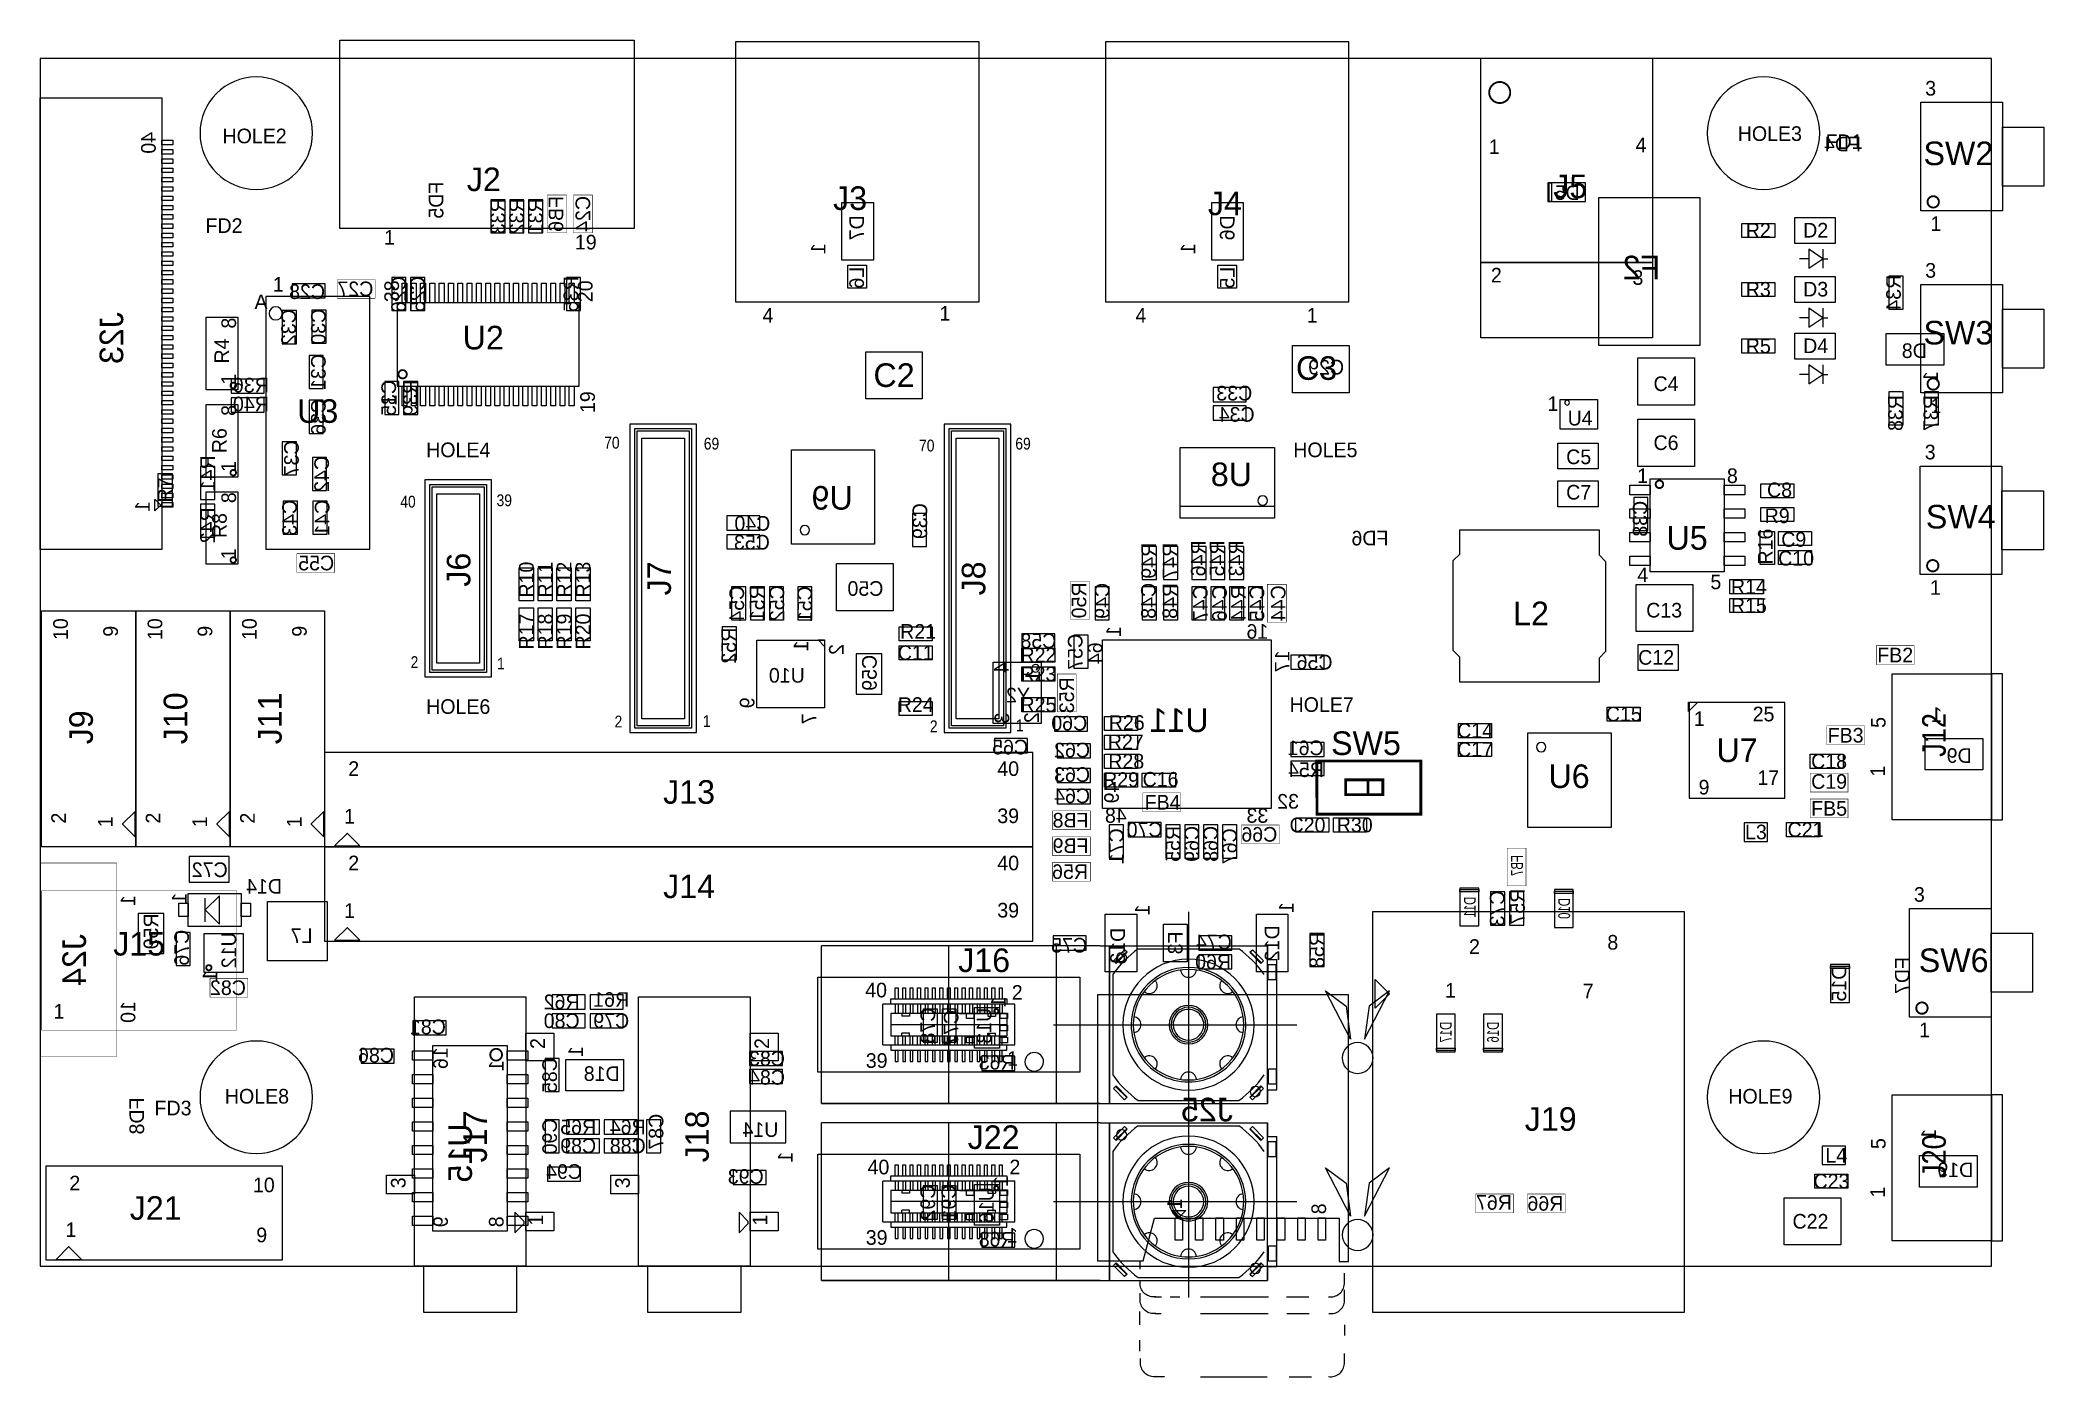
# Model space of a CAD drawing. Extents: x 0 to 108, y -6 to 66.
import ezdxf
from ezdxf.enums import TextEntityAlignment as Align

# ---------------------------------------------------------------- set-up
doc = ezdxf.new("R2010")
doc.units = 0
for name, color, linetype in [('BG_OUTLINE', 1, 'CONTINUOUS'), ('PG_ASSEMBLY_BOTTOM', 2, 'CONTINUOUS'), ('PG_ASSEMBLY_TOP', 3, 'CONTINUOUS'), ('RD_ASSEMBLY_BOTTOM', 4, 'CONTINUOUS'), ('RD_ASSEMBLY_TOP', 5, 'CONTINUOUS')]:
    doc.layers.add(name, color=color, linetype=linetype)

msp = doc.modelspace()

# ---------------------------------------------------------------- texts
at = {"layer": 'PG_ASSEMBLY_BOTTOM', "text_generation_flag": 2}
for s, p in [('40', (6.223254, 61.056774)), ('1', (42.261536, 55.062882)), ('1', (62.167262, 55.062882)), ('1', (102.116636, 48.1711)), ('1', (5.903214, 41.178988)), ('1', (41.33596, 33.677098)), ('2', (43.239436, 33.4899)), ('64', (57.158636, 33.5788)), ('1', (58.156094, 34.459418)), ('4', (52.1208, 32.512)), ('17', (67.228212, 33.142936)), ('1', (53.7972, 32.0802)), ('9', (38.438836, 30.6197)), ('7', (41.766236, 29.7561)), ('3', (52.1462, 29.7942)), ('2', (53.7464, 29.8196)), ('49', (58.047636, 26.0858)), ('1', (7.882636, 20.1041)), ('1', (67.445636, 19.5961)), ('1', (59.698636, 19.4691)), ('1', (9.533636, 15.9131)), ('1', (51.951636, 14.5161)), ('16', (21.939504, 11.783314)), ('1', (24.939498, 11.08329)), ('1', (29.218636, 11.8491)), ('1', (102.011988, 7.3914)), ('1', (40.489378, 6.163818)), ('1', (52.078636, 4.8641)), ('1', (61.438536, 3.659124)), ('8', (69.198236, 3.379724)), ('9', (21.939504, 2.68351)), ('8', (24.939498, 2.68351))]:
    msp.add_text(s, height=0.7874, rotation=90, dxfattribs=at).set_placement(p)
for s, p in [('16', (66.0908, 33.773364)), ('1', (102.346252, 29.290264)), ('32', (67.7418, 24.629618)), ('48', (58.4708, 23.867618)), ('33', (66.0908, 23.867364))]:
    msp.add_text(s, height=0.7874, dxfattribs=at).set_placement(p)
for s, p in [('1', (5.124704, 19.683222)), ('10', (5.124704, 13.683234))]:
    msp.add_text(s, height=0.7874, rotation=90, dxfattribs=at).set_placement(p, align=Align.CENTER)
at = {"layer": 'PG_ASSEMBLY_TOP'}
for s, p in [('3', (101.436424, 63.012574)), ('1', (77.950822, 59.862466)), ('4', (85.85073, 59.962542)), ('1', (101.715824, 55.722774)), ('1', (18.5039, 54.982618)), ('19', (28.7782, 54.728618)), ('3', (101.436424, 53.208174)), ('1', (12.52728, 52.455826)), ('2', (78.0669, 52.950618)), ('3', (85.6869, 52.823618)), ('A', (11.53668, 51.516026)), ('1', (101.715824, 45.918374)), ('3', (101.411024, 43.429174)), ('1', (85.9409, 42.155618)), ('8', (90.7669, 42.155618)), ('4', (85.9409, 36.821618)), ('5', (89.8779, 36.440618)), ('1', (101.690424, 36.139374)), ('1', (88.9889, 29.074618)), ('25', (92.1512, 29.328618)), ('2', (16.583152, 26.389584)), ('40', (51.508152, 26.389584)), ('9', (89.2429, 25.391618)), ('17', (92.4052, 25.899618)), ('1', (16.354552, 23.824184)), ('39', (51.508152, 23.849584)), ('2', (16.583152, 21.309584)), ('40', (51.508152, 21.309584)), ('1', (16.354552, 18.744184)), ('39', (51.508152, 18.769584)), ('3', (100.829364, 19.616674)), ('2', (76.89088, 16.812006)), ('8', (84.33308, 17.040606)), ('40', (44.3992, 14.469618)), ('2', (52.2859, 14.342618)), ('1', (75.59548, 14.449806)), ('7', (83.01228, 14.424406)), ('1', (0.7239, 13.326618)), ('1', (101.108764, 12.326874)), ('39', (44.42968, 10.675874)), ('1', (52.0319, 10.786618)), ('40', (44.5262, 4.944618)), ('2', (52.1589, 4.944618)), ('2', (1.574546, 4.081526)), ('10', (11.455146, 3.979926)), ('1', (1.371346, 1.566926)), ('9', (11.632946, 1.287526)), ('39', (44.42968, 1.150874))]:
    msp.add_text(s, height=0.7874, dxfattribs=at).set_placement(p)
for s, p in [('38', (19.312636, 51.8922)), ('20', (29.726636, 51.8922)), ('8', (10.54354, 50.47107)), ('1', (10.53338, 47.45101)), ('1', (19.185636, 46.3169)), ('19', (29.853636, 45.9232)), ('8', (10.54354, 45.77207)), ('1', (10.53338, 42.75201)), ('8', (10.54354, 41.07307)), ('1', (10.53338, 38.05301)), ('10', (1.495044, 33.7058)), ('10', (6.575044, 33.7058)), ('10', (11.655044, 33.7058)), ('9', (4.187444, 33.8836)), ('9', (9.267444, 33.8836)), ('9', (14.347444, 33.8836)), ('5', (99.30257, 28.976066)), ('1', (99.27717, 26.359866)), ('2', (1.393444, 23.8252)), ('1', (3.908044, 23.622)), ('2', (6.473444, 23.8252)), ('1', (8.988044, 23.622)), ('2', (11.553444, 23.8252)), ('1', (14.068044, 23.622)), ('2', (27.166316, 11.693652)), ('2', (39.231316, 11.693652)), ('5', (99.30257, 6.304534)), ('3', (19.666458, 4.19354)), ('3', (31.731458, 4.19354)), ('1', (99.27717, 3.688334)), ('1', (27.066494, 2.193544)), ('1', (39.131494, 2.193544))]:
    msp.add_text(s, height=0.7874, rotation=90, dxfattribs=at).set_placement(p)
for s, height, width, p in [('4', 0.78994, 0.987138, (38.876732, 50.790602)), ('1', 0.78994, 0.987138, (48.401732, 50.892202)), ('4', 0.78994, 0.987138, (58.942732, 50.790602)), ('1', 0.78994, 0.987138, (68.162932, 50.790602)), ('1', 0.78994, 0.987138, (81.116932, 46.040802)), ('70', 0.635, 0.88, (30.353, 44.009564)), ('69', 0.635, 0.88, (35.7124, 43.958764)), ('70', 0.635, 0.88, (47.2948, 43.857164)), ('69', 0.635, 0.88, (52.4764, 43.958764)), ('40', 0.635, 0.88, (19.3802, 40.834564)), ('39', 0.635, 0.88, (24.5618, 40.910764)), ('2', 0.635, 0.88, (19.939, 32.198564)), ('1', 0.635, 0.88, (24.5872, 32.122364)), ('2', 0.635, 0.88, (30.9118, 28.998164)), ('1', 0.635, 0.88, (35.6616, 29.023564)), ('2', 0.635, 0.88, (47.879, 28.744164)), ('1', 0.635, 0.88, (52.5018, 28.794964))]:
    msp.add_text(s, height=height, dxfattribs=dict(at, width=width)).set_placement(p)
at = {"layer": 'PG_ASSEMBLY_TOP', "text_generation_flag": 2}
msp.add_text('1', height=0.7874, dxfattribs=at).set_placement((52.6161, 1.261618))
at = {"layer": 'RD_ASSEMBLY_BOTTOM', "text_generation_flag": 2}
for s, p in [('FD4', (97.9805, 60.0075)), ('D8', (101.5238, 48.886618)), ('C29', (70.1675, 47.997618)), ('FD6', (72.5551, 38.7985)), ('C50', (45.3771, 36.085018)), ('Y2', (53.2638, 30.344618)), ('D9', (103.9368, 27.093418)), ('C72', (10.0965, 20.946618)), ('D14', (13.0175, 20.057618)), ('L7', (14.6558, 17.390618)), ('D18', (31.186882, 9.973564)), ('U14', (39.7256, 6.9596)), ('D19', (104.022652, 4.791964))]:
    msp.add_text(s, height=0.7874, dxfattribs=at).set_placement(p)
for s, p in [('FD5', (21.699982, 58.377582)), ('D7', (44.331636, 56.5658)), ('D6', (64.270636, 56.5658)), ('C59', (45.017436, 32.9057)), ('R59', (6.358636, 18.9865)), ('U12', (10.549382, 17.9705)), ('D13', (58.377582, 18.215864)), ('D12', (66.683636, 18.3515)), ('FD7', (100.592382, 16.645382)), ('U13', (51.189636, 13.9065)), ('FD8', (5.596636, 9.0805)), ('U16', (51.316636, 4.2545))]:
    msp.add_text(s, height=0.7874, rotation=90, dxfattribs=at).set_placement(p)
for s, p in [('R33', (25.019, 56.515)), ('R32', (26.035, 56.515)), ('R31', (27.051, 56.515)), ('FB6', (28.15082, 56.642)), ('C24', (29.599636, 56.642)), ('C26', (19.685, 52.324)), ('C25', (20.701, 52.324)), ('R35', (28.956, 52.324)), ('L6', (44.331636, 53.213)), ('L5', (64.270636, 53.213)), ('R34', (100.123244, 52.4002)), ('C32', (13.7668, 50.546)), ('C30', (15.367, 50.5714)), ('C31', (15.367, 48.133)), ('C35', (19.1516, 46.736)), ('R39', (20.32, 46.736)), ('C36', (15.367, 45.72)), ('R38', (100.224844, 45.9232)), ('R37', (102.129844, 45.9232)), ('C37', (13.9192, 43.4848)), ('R41', (9.406636, 42.672)), ('C42', (15.5448, 42.6466)), ('C43', (13.8176, 40.2844)), ('C41', (15.5702, 40.2844)), ('C39', (47.735236, 40.1066)), ('C38', (86.487, 40.2336)), ('R42', (9.406636, 39.878)), ('R49', (60.0456, 37.973)), ('R47', (61.1886, 37.973)), ('R46', (62.7126, 38.1)), ('R45', (63.7286, 38.1)), ('R43', (64.7446, 38.1)), ('R50', (56.29402, 35.8394)), ('C49', (57.539636, 35.814)), ('C48', (60.028836, 35.814)), ('R48', (61.1886, 35.814)), ('C54', (37.880036, 35.6616)), ('R51', (38.972236, 35.687)), ('C52', (40.039036, 35.687)), ('C51', (41.537636, 35.6362)), ('C47', (62.822836, 35.687)), ('C46', (63.8556, 35.687)), ('R44', (64.8716, 35.687)), ('C45', (65.870836, 35.687)), ('C44', (67.014344, 35.687)), ('R52', (37.448236, 33.401)), ('C57', (56.091836, 33.0708)), ('R53', (55.634636, 30.734)), ('C71', (58.301636, 22.606)), ('R55', (61.349636, 22.733)), ('C69', (62.365636, 22.733)), ('C68', (63.381636, 22.733)), ('C67', (64.397636, 22.606)), ('C73', (78.799182, 19.2532)), ('R57', (79.891382, 19.3548)), ('C76', (8.009636, 17.145)), ('F3', (61.476636, 17.399)), ('R58', (69.096636, 17.018)), ('D15', (97.18802, 15.2146)), ('C78', (48.1584, 12.954)), ('C77', (49.411636, 12.827)), ('C85', (27.813, 10.287)), ('C90', (27.813, 6.985)), ('C87', (33.536636, 7.239)), ('C92', (48.1584, 3.429)), ('C91', (49.284636, 3.429))]:
    msp.add_text(s, height=0.7874, rotation=90, dxfattribs=at).set_placement(p, align=Align.CENTER)
for s, p in [('D5', (82.169, 57.395618)), ('C28', (14.367764, 52.061364)), ('C27', (16.9672, 52.212748)), ('R36', (11.345164, 47.032164)), ('R40', (11.345164, 46.016164)), ('C33', (64.262, 46.600364)), ('C34', (64.389, 45.457364)), ('C40', (38.3286, 39.589964)), ('C53', (38.3032, 38.573964)), ('C55', (14.859, 37.456618)), ('C58', (53.721, 33.265618)), ('C56', (68.58, 32.122618)), ('U10', (40.1828, 31.411418)), ('C60', (55.380382, 28.837382)), ('C65', (52.197, 27.550364)), ('C62', (55.532782, 27.389582)), ('C61', (68.105782, 27.507946)), ('R54', (68.114164, 26.331164)), ('C63', (55.532782, 26.068782)), ('C64', (55.532782, 24.925782)), ('FB8', (55.447946, 23.614126)), ('C70', (59.436, 23.105618)), ('FB9', (55.4482, 22.242018)), ('C66', (65.607946, 22.852126)), ('R56', (55.4228, 20.845018)), ('C75', (55.372, 16.882364)), ('C74', (63.161164, 17.060164)), ('R60', (63.119, 15.993618)), ('C82', (10.108946, 14.597126)), ('R62', (28.067, 13.834618)), ('R61', (30.734, 13.961618)), ('C81', (20.870164, 12.488164)), ('C80', (28.067, 12.818618)), ('C79', (30.734, 12.818618)), ('C86', (18.076164, 10.964164)), ('C83', (39.116, 10.786618)), ('R63', (51.477164, 10.583164)), ('C84', (39.116, 9.770618)), ('R65', (28.956, 7.103618)), ('R64', (31.623, 7.103618)), ('C89', (28.956, 6.087618)), ('C88', (31.623, 6.087618)), ('C94', (28.194, 4.699)), ('C93', (37.973, 4.436618)), ('R67', (78.232, 3.039618)), ('R66', (81.000346, 2.98831)), ('R68', (51.477164, 1.058164))]:
    msp.add_text(s, height=0.7874, dxfattribs=at).set_placement(p, align=Align.CENTER)
at = {"layer": 'RD_ASSEMBLY_BOTTOM', "text_generation_flag": 2, "width": 1.02}
for s, p in [('F2', (86.165182, 53.119782)), ('U11', (61.288676, 28.7528))]:
    msp.add_text(s, height=1.27, dxfattribs=at).set_placement(p, align=Align.CENTER)
for s, p in [('J23', (4.473194, 51.354736)), ('U15', (23.239476, 7.6835))]:
    msp.add_text(s, height=1.27, rotation=90, dxfattribs=at).set_placement(p)
for s, p in [('U8', (65.209928, 41.990264)), ('U9', (43.7261, 40.724582)), ('J25', (64.1858, 7.795768))]:
    msp.add_text(s, height=1.27, dxfattribs=at).set_placement(p)
at = {"layer": 'RD_ASSEMBLY_BOTTOM', "text_generation_flag": 2}
for s, height, width, p in [('FB7', 0.635, 0.72, (79.789782, 21.5646)), ('D11', 0.635, 0.72, (77.24902, 19.3294)), ('D10', 0.635, 0.72, (82.32902, 19.2532)), ('J24', 1.27, 1.02, (2.470658, 16.48333)), ('D17', 0.635, 0.72, (75.954382, 12.5984)), ('D16', 0.635, 0.72, (78.494382, 12.5984))]:
    msp.add_text(s, height=height, rotation=90, dxfattribs=dict(at, width=width)).set_placement(p, align=Align.CENTER)
at = {"layer": 'RD_ASSEMBLY_TOP'}
for s, p in [('HOLE2', (9.8171, 60.443618)), ('HOLE3', (91.3511, 60.570618)), ('FD1', (96.0755, 60.1345)), ('FD2', (8.9027, 55.617618)), ('D2', (94.869, 55.372)), ('D3', (94.869, 52.197)), ('D4', (94.869, 49.149)), ('C4', (86.8172, 47.108618)), ('C6', (86.8172, 43.933618)), ('C5', (82.1182, 43.171618)), ('C7', (82.1182, 41.266618)), ('C13', (86.4235, 34.916618)), ('C12', (85.9917, 32.376618)), ('FD3', (6.1595, 8.119618)), ('HOLE8', (9.9441, 8.754618)), ('HOLE9', (90.8431, 8.754618)), ('C22', (94.2975, 2.023618))]:
    msp.add_text(s, height=0.7874, dxfattribs=at).set_placement(p)
for s, height, width, p in [('SW2', 1.27, 1.02, (101.346, 59.266582)), ('J5', 1.27, 1.02, (81.4197, 57.488582)), ('SW3', 1.27, 1.02, (101.346, 49.614582)), ('C2', 1.27, 1.02, (44.8437, 47.328582)), ('C3', 1.27, 1.02, (67.5767, 47.709582)), ('U4', 0.78994, 0.987138, (82.200496, 45.253402)), ('SW4', 1.27, 1.02, (101.473, 39.708582)), ('U5', 1.27, 1.02, (87.5157, 38.565582)), ('L2', 1.27, 1.02, (79.2607, 34.501582)), ('SW5', 1.27, 1.02, (69.469, 27.516582)), ('U6', 1.27, 1.02, (81.1657, 25.738582)), ('J13', 1.27, 1.02, (33.524952, 24.890984)), ('J14', 1.27, 1.02, (33.524952, 19.810984)), ('J16', 1.27, 1.02, (49.403, 15.832582)), ('SW6', 1.27, 1.02, (101.092, 15.832582)), ('J22', 1.27, 1.02, (49.911, 6.307582)), ('J19', 1.27, 1.02, (79.88808, 7.287006)), ('J21', 1.27, 1.02, (4.826, 2.497582))]:
    msp.add_text(s, height=height, dxfattribs=dict(at, width=width)).set_placement(p)
for s, width, p in [('J2', 1.02, (23.876, 57.869582)), ('J3', 1.0236, (43.5864, 56.853582)), ('J4', 1.0236, (63.754, 56.574182)), ('U2', 1.02, (23.845774, 49.348644)), ('U3', 1.02, (14.94028, 45.394626)), ('U7', 1.02, (91.313, 27.135582)), ('J15', 1.02, (5.334, 16.721582))]:
    msp.add_text(s, height=1.27, dxfattribs=dict(at, width=width)).set_placement(p, align=Align.CENTER)
for s, p in [('R2', (92.456, 55.363618)), ('R3', (92.456, 52.188618)), ('R5', (92.456, 49.140618)), ('HOLE4', (22.50059, 43.548046)), ('HOLE5', (69.16039, 43.548046)), ('C8', (93.599, 41.393618)), ('R9', (93.472, 39.996618)), ('C9', (94.361, 38.726618)), ('C10', (94.488, 37.710618)), ('R14', (91.948, 36.186618)), ('R15', (91.948, 35.170618)), ('R21', (47.244, 33.773618)), ('C11', (47.117, 32.630618)), ('R22', (53.721, 32.503618)), ('FB2', (99.822, 32.503618)), ('R23', (53.721, 31.487618)), ('HOLE6', (22.50059, 29.730446)), ('R24', (47.117, 29.836618)), ('R25', (53.721, 29.836618)), ('HOLE7', (68.961, 29.836618)), ('R26', (58.4708, 28.871164)), ('C14', (77.216, 28.439618)), ('C15', (85.217, 29.328618)), ('R27', (58.42, 27.830018)), ('C17', (77.216, 27.423618)), ('FB3', (97.155, 28.185618)), ('R28', (58.4454, 26.788364)), ('C18', (96.266, 26.788618)), ('R29', (58.166, 25.798018)), ('C16', (60.291218, 25.814782)), ('C19', (96.266, 25.69718)), ('FB4', (60.401454, 24.579326)), ('FB5', (96.266, 24.248618)), ('C20', (68.199, 23.359618)), ('R30', (70.739, 23.359618)), ('L3', (92.329, 22.978618)), ('C21', (94.996, 23.105618)), ('L4', (96.647, 5.579618)), ('C23', (96.393, 4.182618))]:
    msp.add_text(s, height=0.7874, dxfattribs=at).set_placement(p, align=Align.CENTER)
for s, p in [('R4', (10.168636, 48.5902)), ('R6', (10.041636, 43.7642)), ('R8', (10.041636, 39.1922))]:
    msp.add_text(s, height=0.7874, rotation=90, dxfattribs=at).set_placement(p)
for s, p in [('R7', (7.120636, 41.783)), ('R16', (93.226636, 38.735)), ('R10', (26.559764, 36.957)), ('R11', (27.575764, 36.957)), ('R12', (28.591764, 36.957)), ('R13', (29.607764, 36.957)), ('R17', (26.559764, 34.163)), ('R18', (27.575764, 34.163)), ('R19', (28.591764, 34.163)), ('R20', (29.607764, 34.163))]:
    msp.add_text(s, height=0.7874, rotation=90, dxfattribs=at).set_placement(p, align=Align.CENTER)
at = {"layer": 'RD_ASSEMBLY_TOP', "width": 1.0196}
for s, p in [('J6', (23.156418, 37.4904)), ('J7', (33.947608, 37.020246)), ('J8', (50.866548, 37.020246))]:
    msp.add_text(s, height=1.27, rotation=90, dxfattribs=at).set_placement(p, align=Align.CENTER)
at = {"layer": 'RD_ASSEMBLY_TOP'}
for s, width, p in [('J10', 1.02, (7.921244, 28.0924)), ('J11', 1.02, (13.001244, 28.0924)), ('J9', 1.02, (2.841244, 28.0924)), ('J12', 0.86, (102.544372, 27.418538)), ('J17', 1.02, (24.045418, 5.588)), ('J18', 1.02, (35.983418, 5.588)), ('J20', 0.86, (102.544372, 4.747006))]:
    msp.add_text(s, height=1.27, rotation=90, dxfattribs=dict(at, width=width)).set_placement(p)

# ---------------------------------------------------------------- linework, layer by layer
at = {"layer": 'BG_OUTLINE'}
msp.add_lwpolyline([(0, 0), (105.000044, 0), (105.000044, 65.000124), (0, 65.000124)], close=True, dxfattribs=at)
at = {"layer": 'PG_ASSEMBLY_BOTTOM'}
for points in [[(0, 38.583108), (0, 62.883288), (6.550152, 62.883288), (6.550152, 38.583108)], [(6.550152, 60.3631), (6.550152, 60.60313), (7.1501, 60.60313), (7.1501, 60.3631)], [(6.550152, 59.863228), (6.550152, 60.103258), (7.1501, 60.103258), (7.1501, 59.863228)], [(6.550152, 59.363102), (6.550152, 59.603132), (7.1501, 59.603132), (7.1501, 59.363102)], [(6.550152, 58.86323), (6.550152, 59.10326), (7.1501, 59.10326), (7.1501, 58.86323)], [(6.550152, 58.363104), (6.550152, 58.603134), (7.1501, 58.603134), (7.1501, 58.363104)], [(83.1596, 58.3184), (81.1276, 58.3184), (81.1276, 57.3024), (83.1596, 57.3024)], [(81.2038, 58.3184), (81.3308, 58.3184), (81.3308, 57.3024), (81.2038, 57.3024)], [(6.550152, 57.863232), (6.550152, 58.103262), (7.1501, 58.103262), (7.1501, 57.863232)], [(6.550152, 57.363106), (6.550152, 57.603136), (7.1501, 57.603136), (7.1501, 57.363106)], [(25.019, 55.626), (25.019, 57.404), (24.257, 57.404), (24.257, 55.626)], [(26.035, 55.626), (26.035, 57.404), (25.273, 57.404), (25.273, 55.626)], [(27.051, 55.626), (27.051, 57.404), (26.289, 57.404), (26.289, 55.626)], [(44.83989, 57.2516), (44.83989, 54.1528), (43.14571, 54.1528), (43.14571, 57.2516)], [(64.745616, 57.2516), (64.745616, 54.1528), (63.051436, 54.1528), (63.051436, 57.2516)], [(89.3064, 57.531), (89.3064, 49.5554), (83.8708, 49.5554), (83.8708, 57.531)], [(6.550152, 56.863234), (6.550152, 57.103264), (7.1501, 57.103264), (7.1501, 56.863234)], [(6.550152, 56.363108), (6.550152, 56.603138), (7.1501, 56.603138), (7.1501, 56.363108)], [(6.550152, 55.863236), (6.550152, 56.103266), (7.1501, 56.103266), (7.1501, 55.863236)], [(6.550152, 55.36311), (6.550152, 55.60314), (7.1501, 55.60314), (7.1501, 55.36311)], [(6.550152, 54.863238), (6.550152, 55.103268), (7.1501, 55.103268), (7.1501, 54.863238)], [(6.550152, 54.363112), (6.550152, 54.603142), (7.1501, 54.603142), (7.1501, 54.363112)], [(6.550152, 53.86324), (6.550152, 54.10327), (7.1501, 54.10327), (7.1501, 53.86324)], [(6.550152, 53.363114), (6.550152, 53.603144), (7.1501, 53.603144), (7.1501, 53.363114)], [(6.550152, 52.863242), (6.550152, 53.103272), (7.1501, 53.103272), (7.1501, 52.863242)], [(15.3416, 52.8828), (13.5636, 52.8828), (13.5636, 52.1208), (15.3416, 52.1208)], [(19.685, 51.435), (19.685, 53.213), (18.923, 53.213), (18.923, 51.435)], [(20.701, 51.435), (20.701, 53.213), (19.939, 53.213), (19.939, 51.435)], [(29.083, 51.435), (29.083, 53.213), (28.321, 53.213), (28.321, 51.435)], [(43.467274, 52.638706), (43.467274, 53.888894), (44.467526, 53.888894), (44.467526, 52.638706)], [(63.373, 52.638706), (63.373, 53.888894), (64.373252, 53.888894), (64.373252, 52.638706)], [(100.250244, 51.5112), (100.250244, 53.2892), (99.488244, 53.2892), (99.488244, 51.5112)], [(6.550152, 52.363116), (6.550152, 52.603146), (7.1501, 52.603146), (7.1501, 52.363116)], [(6.550152, 51.863244), (6.550152, 52.103274), (7.1501, 52.103274), (7.1501, 51.863244)], [(6.550152, 51.363118), (6.550152, 51.603148), (7.1501, 51.603148), (7.1501, 51.363118)], [(6.550152, 50.863246), (6.550152, 51.103276), (7.1501, 51.103276), (7.1501, 50.863246)], [(13.0302, 51.435), (13.0302, 49.657), (13.7922, 49.657), (13.7922, 51.435)], [(14.6304, 51.4604), (14.6304, 49.6824), (15.3924, 49.6824), (15.3924, 51.4604)], [(6.550152, 50.36312), (6.550152, 50.60315), (7.1501, 50.60315), (7.1501, 50.36312)], [(6.550152, 49.863248), (6.550152, 50.103278), (7.1501, 50.103278), (7.1501, 49.863248)], [(6.550152, 49.363122), (6.550152, 49.603152), (7.1501, 49.603152), (7.1501, 49.363122)], [(99.335844, 50.19929), (102.434644, 50.19929), (102.434644, 48.50511), (99.335844, 48.50511)], [(6.550152, 48.86325), (6.550152, 49.10328), (7.1501, 49.10328), (7.1501, 48.86325)], [(6.550152, 48.363124), (6.550152, 48.603154), (7.1501, 48.603154), (7.1501, 48.363124)], [(15.24, 47.244), (15.24, 49.022), (14.478, 49.022), (14.478, 47.244)], [(70.4342, 47.0154), (67.3862, 47.0154), (67.3862, 49.5554), (70.4342, 49.5554)], [(6.550152, 47.863252), (6.550152, 48.103282), (7.1501, 48.103282), (7.1501, 47.863252)], [(6.550152, 47.363126), (6.550152, 47.603156), (7.1501, 47.603156), (7.1501, 47.363126)], [(10.287, 46.99), (12.065, 46.99), (12.065, 47.752), (10.287, 47.752)], [(18.542, 47.625), (18.542, 45.847), (19.304, 45.847), (19.304, 47.625)], [(20.32, 45.847), (20.32, 47.625), (19.558, 47.625), (19.558, 45.847)], [(6.550152, 46.863254), (6.550152, 47.103284), (7.1501, 47.103284), (7.1501, 46.863254)], [(6.550152, 46.363128), (6.550152, 46.603158), (7.1501, 46.603158), (7.1501, 46.363128)], [(10.287, 45.974), (12.065, 45.974), (12.065, 46.736), (10.287, 46.736)], [(15.24, 44.831), (15.24, 46.609), (14.478, 46.609), (14.478, 44.831)], [(63.119, 46.5328), (64.897, 46.5328), (64.897, 47.2948), (63.119, 47.2948)], [(99.488244, 47.0662), (99.488244, 45.2882), (100.250244, 45.2882), (100.250244, 47.0662)], [(101.393244, 47.0662), (101.393244, 45.2882), (102.155244, 45.2882), (102.155244, 47.0662)], [(6.550152, 45.863256), (6.550152, 46.103286), (7.1501, 46.103286), (7.1501, 45.863256)], [(6.550152, 45.36313), (6.550152, 45.60316), (7.1501, 45.60316), (7.1501, 45.36313)], [(64.897, 46.3042), (63.119, 46.3042), (63.119, 45.5422), (64.897, 45.5422)], [(6.550152, 44.863258), (6.550152, 45.103288), (7.1501, 45.103288), (7.1501, 44.863258)], [(6.550152, 44.363132), (6.550152, 44.603162), (7.1501, 44.603162), (7.1501, 44.363132)], [(13.7922, 42.5958), (13.7922, 44.3738), (13.0302, 44.3738), (13.0302, 42.5958)], [(6.550152, 43.86326), (6.550152, 44.10329), (7.1501, 44.10329), (7.1501, 43.86326)], [(6.550152, 43.363134), (6.550152, 43.603164), (7.1501, 43.603164), (7.1501, 43.363134)], [(15.4178, 41.7576), (15.4178, 43.5356), (14.6558, 43.5356), (14.6558, 41.7576)], [(40.4368, 43.942), (44.9072, 43.942), (44.9072, 38.862), (40.4368, 38.862)], [(61.341, 40.259), (61.341, 44.069), (66.421, 44.069), (66.421, 40.259)], [(6.550152, 42.863262), (6.550152, 43.103292), (7.1501, 43.103292), (7.1501, 42.863262)], [(6.550152, 42.363136), (6.550152, 42.603166), (7.1501, 42.603166), (7.1501, 42.363136)], [(6.550152, 41.863264), (6.550152, 42.103294), (7.1501, 42.103294), (7.1501, 41.863264)], [(8.636, 43.053), (8.636, 41.275), (9.398, 41.275), (9.398, 43.053)], [(6.180074, 40.653208), (6.180074, 41.273222), (6.20014, 41.273222), (6.500114, 40.973248)], [(6.550152, 41.363138), (6.550152, 41.603168), (7.1501, 41.603168), (7.1501, 41.363138)], [(6.550152, 40.863266), (6.550152, 41.103296), (7.1501, 41.103296), (7.1501, 40.863266)], [(8.636, 41.021), (8.636, 39.243), (9.398, 39.243), (9.398, 41.021)], [(13.081, 41.1734), (13.081, 39.3954), (13.843, 39.3954), (13.843, 41.1734)], [(15.4432, 39.3954), (15.4432, 41.1734), (14.6812, 41.1734), (14.6812, 39.3954)], [(85.7504, 41.3766), (85.7504, 39.5986), (86.5124, 39.5986), (86.5124, 41.3766)], [(36.957, 39.624), (38.735, 39.624), (38.735, 40.386), (36.957, 40.386)], [(46.9392, 40.513), (46.9392, 38.735), (47.7012, 38.735), (47.7012, 40.513)], [(36.957, 38.608), (38.735, 38.608), (38.735, 39.37), (36.957, 39.37)], [(45.8978, 35.2806), (42.8498, 35.2806), (42.8498, 37.8206), (45.8978, 37.8206)], [(59.309, 38.735), (59.309, 36.957), (60.071, 36.957), (60.071, 38.735)], [(60.452, 38.735), (60.452, 36.957), (61.214, 36.957), (61.214, 38.735)], [(61.976, 38.735), (61.976, 36.957), (62.738, 36.957), (62.738, 38.735)], [(62.992, 38.735), (62.992, 36.957), (63.754, 36.957), (63.754, 38.735)], [(64.008, 38.735), (64.008, 36.957), (64.77, 36.957), (64.77, 38.735)], [(37.973, 34.798), (37.973, 36.576), (37.211, 36.576), (37.211, 34.798)], [(38.227, 36.576), (38.227, 34.798), (38.989, 34.798), (38.989, 36.576)], [(39.243, 36.576), (39.243, 34.798), (40.005, 34.798), (40.005, 36.576)], [(40.767, 36.576), (40.767, 34.798), (41.529, 34.798), (41.529, 36.576)], [(56.769, 36.576), (56.769, 34.798), (57.531, 34.798), (57.531, 36.576)], [(59.309, 36.576), (59.309, 34.798), (60.071, 34.798), (60.071, 36.576)], [(60.452, 36.576), (60.452, 34.798), (61.214, 34.798), (61.214, 36.576)], [(61.976, 36.576), (61.976, 34.798), (62.738, 34.798), (62.738, 36.576)], [(62.992, 36.576), (62.992, 34.798), (63.754, 34.798), (63.754, 36.576)], [(64.008, 36.576), (64.008, 34.798), (64.77, 34.798), (64.77, 36.576)], [(65.024, 36.576), (65.024, 34.798), (65.786, 34.798), (65.786, 36.576)], [(37.465, 32.639), (37.465, 34.417), (36.703, 34.417), (36.703, 32.639)], [(42.21099, 33.70199), (42.21099, 30.05201), (38.56101, 30.05201), (38.56101, 33.70199)], [(41.866058, 33.70707), (42.21607, 33.70707), (42.21607, 33.357058)], [(54.61, 34.036), (52.832, 34.036), (52.832, 33.274), (54.61, 33.274)], [(55.626, 33.9598), (55.626, 32.1818), (56.388, 32.1818), (56.388, 33.9598)], [(66.24955, 33.713674), (66.24955, 24.638762), (57.174638, 24.638762), (57.174638, 33.713674)], [(43.9039, 32.9565), (43.9039, 30.7975), (45.3009, 30.7975), (45.3009, 32.9565)], [(53.8734, 32.512), (53.8734, 29.21), (51.2826, 29.21), (51.2826, 32.512)], [(69.088, 32.893), (67.31, 32.893), (67.31, 32.131), (69.088, 32.131)], [(54.5846, 28.8036), (56.3626, 28.8036), (56.3626, 29.5656), (54.5846, 29.5656)], [(53.1368, 28.3972), (51.3588, 28.3972), (51.3588, 27.6352), (53.1368, 27.6352)], [(54.737, 27.3558), (56.515, 27.3558), (56.515, 28.1178), (54.737, 28.1178)], [(69.088, 28.194), (67.31, 28.194), (67.31, 27.432), (69.088, 27.432)], [(104.53497, 26.71191), (101.43617, 26.71191), (101.43617, 28.40609), (104.53497, 28.40609)], [(67.31, 26.416), (69.088, 26.416), (69.088, 27.178), (67.31, 27.178)], [(54.737, 26.035), (56.515, 26.035), (56.515, 26.797), (54.737, 26.797)], [(54.737, 24.892), (56.515, 24.892), (56.515, 25.654), (54.737, 25.654)], [(58.293, 21.971), (58.293, 23.749), (57.531, 23.749), (57.531, 21.971)], [(60.325, 23.876), (58.547, 23.876), (58.547, 23.114), (60.325, 23.114)], [(61.341, 21.971), (61.341, 23.749), (60.579, 23.749), (60.579, 21.971)], [(62.357, 21.971), (62.357, 23.749), (61.595, 23.749), (61.595, 21.971)], [(63.373, 21.971), (63.373, 23.749), (62.611, 23.749), (62.611, 21.971)], [(64.389, 21.971), (64.389, 23.749), (63.627, 23.749), (63.627, 21.971)], [(8.0137, 20.6629), (10.1727, 20.6629), (10.1727, 22.0599), (8.0137, 22.0599)], [(7.4676, 19.5326), (7.9756, 19.5326), (7.9756, 18.8214), (7.4676, 18.8214)], [(7.9756, 20.066), (10.8204, 20.066), (10.8204, 18.288), (7.9756, 18.288)], [(10.8204, 19.5326), (11.3284, 19.5326), (11.3284, 18.8214), (10.8204, 18.8214)], [(15.442946, 19.633946), (15.442946, 16.434054), (12.243054, 16.434054), (12.243054, 19.633946)], [(77.4192, 18.3134), (77.4192, 20.3454), (76.4032, 20.3454), (76.4032, 18.3134)], [(77.4192, 20.2692), (77.4192, 20.1422), (76.4032, 20.1422), (76.4032, 20.2692)], [(78.0542, 20.1422), (78.0542, 18.3642), (78.8162, 18.3642), (78.8162, 20.1422)], [(79.8322, 18.3642), (79.8322, 20.1422), (79.0702, 20.1422), (79.0702, 18.3642)], [(82.4992, 18.2372), (82.4992, 20.2692), (81.4832, 20.2692), (81.4832, 18.2372)], [(82.4992, 20.193), (82.4992, 20.066), (81.4832, 20.066), (81.4832, 20.193)], [(6.6675, 16.8275), (6.6675, 18.9865), (5.2705, 18.9865), (5.2705, 16.8275)], [(57.31891, 15.8496), (57.31891, 18.9484), (59.01309, 18.9484), (59.01309, 15.8496)], [(60.452, 16.383), (60.452, 18.415), (61.722, 18.415), (61.722, 16.383)], [(65.44691, 15.8496), (65.44691, 18.9484), (67.14109, 18.9484), (67.14109, 15.8496)], [(7.3152, 17.9578), (7.3152, 16.1798), (8.0772, 16.1798), (8.0772, 17.9578)], [(8.830564, 15.815564), (8.830564, 17.915636), (10.930636, 17.915636), (10.930636, 15.815564)], [(54.5084, 17.018), (56.2864, 17.018), (56.2864, 17.78), (54.5084, 17.78)], [(62.357, 17.018), (64.135, 17.018), (64.135, 17.78), (62.357, 17.78)], [(69.088, 16.129), (69.088, 17.907), (68.326, 17.907), (68.326, 16.129)], [(64.135, 16.764), (62.357, 16.764), (62.357, 16.002), (64.135, 16.002)], [(97.3582, 14.1986), (97.3582, 16.2306), (96.3422, 16.2306), (96.3422, 14.1986)], [(97.3582, 16.1544), (97.3582, 16.0274), (96.3422, 16.0274), (96.3422, 16.1544)], [(27.559, 13.843), (29.337, 13.843), (29.337, 14.605), (27.559, 14.605)], [(31.369, 14.605), (29.591, 14.605), (29.591, 13.843), (31.369, 13.843)], [(20.066, 12.446), (21.844, 12.446), (21.844, 13.208), (20.066, 13.208)], [(29.337, 13.589), (27.559, 13.589), (27.559, 12.827), (29.337, 12.827)], [(29.591, 12.827), (31.369, 12.827), (31.369, 13.589), (29.591, 13.589)], [(48.2854, 12.065), (48.2854, 13.843), (47.5234, 13.843), (47.5234, 12.065)], [(49.3014, 12.065), (49.3014, 13.843), (48.5394, 13.843), (48.5394, 12.065)], [(50.25136, 13.6271), (50.25136, 13.32738), (49.85258, 13.32738), (49.85258, 13.6271)], [(51.62804, 13.92682), (51.62804, 11.72718), (50.27676, 11.72718), (50.27676, 13.92682)], [(52.05222, 13.6271), (52.05222, 13.32738), (51.65344, 13.32738), (51.65344, 13.6271)], [(52.05222, 12.97686), (52.05222, 12.67714), (51.65344, 12.67714), (51.65344, 12.97686)], [(75.1332, 13.5636), (75.1332, 11.5316), (76.1492, 11.5316), (76.1492, 13.5636)], [(77.6732, 13.5636), (77.6732, 11.5316), (78.6892, 11.5316), (78.6892, 13.5636)], [(25.139396, 11.88339), (25.139396, 1.88341), (21.139404, 1.88341), (21.139404, 11.88339)], [(50.25136, 12.32662), (50.25136, 12.0269), (49.85258, 12.0269), (49.85258, 12.32662)], [(52.05222, 12.32662), (52.05222, 12.0269), (51.65344, 12.0269), (51.65344, 12.32662)], [(17.272, 10.922), (19.05, 10.922), (19.05, 11.684), (17.272, 11.684)], [(21.139404, 11.583416), (21.139404, 11.08329), (20.03933, 11.08329), (20.03933, 11.583416)], [(26.23947, 11.583416), (26.23947, 11.08329), (25.139396, 11.08329), (25.139396, 11.583416)], [(27.94, 9.398), (27.94, 11.176), (27.178, 11.176), (27.178, 9.398)], [(31.3944, 9.43991), (28.2956, 9.43991), (28.2956, 11.13409), (31.3944, 11.13409)], [(38.1762, 10.795), (39.9542, 10.795), (39.9542, 11.557), (38.1762, 11.557)], [(50.673, 10.541), (52.451, 10.541), (52.451, 11.303), (50.673, 11.303)], [(75.1332, 11.6078), (75.1332, 11.7348), (76.1492, 11.7348), (76.1492, 11.6078)], [(77.6732, 11.6078), (77.6732, 11.7348), (78.6892, 11.7348), (78.6892, 11.6078)], [(21.139404, 10.313416), (21.139404, 9.81329), (20.03933, 9.81329), (20.03933, 10.313416)], [(26.23947, 10.313416), (26.23947, 9.81329), (25.139396, 9.81329), (25.139396, 10.313416)], [(38.1762, 9.8298), (39.9542, 9.8298), (39.9542, 10.5918), (38.1762, 10.5918)], [(21.139404, 9.043416), (21.139404, 8.54329), (20.03933, 8.54329), (20.03933, 9.043416)], [(26.23947, 9.043416), (26.23947, 8.54329), (25.139396, 8.54329), (25.139396, 9.043416)], [(21.139404, 7.773416), (21.139404, 7.27329), (20.03933, 7.27329), (20.03933, 7.773416)], [(26.23947, 7.773416), (26.23947, 7.27329), (25.139396, 7.27329), (25.139396, 7.773416)], [(27.94, 6.096), (27.94, 7.874), (27.178, 7.874), (27.178, 6.096)], [(30.099, 7.874), (28.321, 7.874), (28.321, 7.112), (30.099, 7.112)], [(30.353, 7.112), (32.131, 7.112), (32.131, 7.874), (30.353, 7.874)], [(33.401, 6.096), (33.401, 7.874), (32.639, 7.874), (32.639, 6.096)], [(40.132, 8.3439), (37.1348, 8.3439), (37.1348, 6.6421), (40.132, 6.6421)], [(21.139404, 6.503416), (21.139404, 6.00329), (20.03933, 6.00329), (20.03933, 6.503416)], [(26.23947, 6.503416), (26.23947, 6.00329), (25.139396, 6.00329), (25.139396, 6.503416)], [(30.099, 6.858), (28.321, 6.858), (28.321, 6.096), (30.099, 6.096)], [(30.353, 6.096), (32.131, 6.096), (32.131, 6.858), (30.353, 6.858)], [(104.23017, 4.25831), (101.13137, 4.25831), (101.13137, 5.95249), (104.23017, 5.95249)], [(21.139404, 5.233416), (21.139404, 4.73329), (20.03933, 4.73329), (20.03933, 5.233416)], [(26.23947, 5.233416), (26.23947, 4.73329), (25.139396, 4.73329), (25.139396, 5.233416)], [(27.305, 4.572), (29.083, 4.572), (29.083, 5.334), (27.305, 5.334)], [(39.0652, 5.1562), (37.2872, 5.1562), (37.2872, 4.3942), (39.0652, 4.3942)], [(48.2854, 2.54), (48.2854, 4.318), (47.5234, 4.318), (47.5234, 2.54)], [(49.3014, 2.54), (49.3014, 4.318), (48.5394, 4.318), (48.5394, 2.54)], [(51.62804, 4.40182), (51.62804, 2.20218), (50.27676, 2.20218), (50.27676, 4.40182)], [(21.139404, 3.963416), (21.139404, 3.46329), (20.03933, 3.46329), (20.03933, 3.963416)], [(26.23947, 3.963416), (26.23947, 3.46329), (25.139396, 3.46329), (25.139396, 3.963416)], [(50.25136, 4.1021), (50.25136, 3.80238), (49.85258, 3.80238), (49.85258, 4.1021)], [(52.05222, 4.1021), (52.05222, 3.80238), (51.65344, 3.80238), (51.65344, 4.1021)], [(52.05222, 3.45186), (52.05222, 3.15214), (51.65344, 3.15214), (51.65344, 3.45186)], [(21.139404, 2.693416), (21.139404, 2.19329), (20.03933, 2.19329), (20.03933, 2.693416)], [(26.23947, 2.693416), (26.23947, 2.19329), (25.139396, 2.19329), (25.139396, 2.693416)], [(50.25136, 2.80162), (50.25136, 2.5019), (49.85258, 2.5019), (49.85258, 2.80162)], [(52.05222, 2.80162), (52.05222, 2.5019), (51.65344, 2.5019), (51.65344, 2.80162)], [(60.89142, 2.99974), (61.64326, 2.99974), (61.27242, 2.6289), (61.26226, 2.6289)], [(61.07176, 2.59842), (61.47308, 2.59842), (61.47308, 1.39954), (61.07176, 1.39954)], [(62.17158, 2.59842), (62.5729, 2.59842), (62.5729, 1.39954), (62.17158, 1.39954)], [(63.2714, 2.59842), (63.67272, 2.59842), (63.67272, 1.39954), (63.2714, 1.39954)], [(64.37376, 2.59842), (64.77254, 2.59842), (64.77254, 1.39954), (64.37376, 1.39954)], [(65.47104, 2.59842), (65.87236, 2.59842), (65.87236, 1.39954), (65.47104, 1.39954)], [(66.5734, 2.59842), (66.97218, 2.59842), (66.97218, 1.39954), (66.5734, 1.39954)], [(67.67322, 2.59842), (68.072, 2.59842), (68.072, 1.39954), (67.67322, 1.39954)], [(68.77304, 2.59842), (69.17182, 2.59842), (69.17182, 1.39954), (68.77304, 1.39954)], [(50.673, 1.016), (52.451, 1.016), (52.451, 1.778), (50.673, 1.778)]]:
    msp.add_lwpolyline(points, close=True, dxfattribs=at)
at = {"layer": 'PG_ASSEMBLY_BOTTOM', "const_width": 0.0254}
for points in [[(28.321, 55.626), (28.321, 57.658), (27.305, 57.658), (27.305, 55.626)], [(28.702, 57.658), (28.702, 55.626), (29.718, 55.626), (29.718, 57.658)], [(18.034, 53.1114), (16.002, 53.1114), (16.002, 52.0954), (18.034, 52.0954)], [(15.8496, 38.354), (13.8176, 38.354), (13.8176, 37.338), (15.8496, 37.338)], [(56.4642, 34.8234), (56.4642, 36.8554), (55.4482, 36.8554), (55.4482, 34.8234)], [(66.04, 36.703), (66.04, 34.671), (67.056, 34.671), (67.056, 36.703)], [(54.737, 31.877), (54.737, 29.845), (55.753, 29.845), (55.753, 31.877)], [(54.483, 23.495), (56.515, 23.495), (56.515, 24.511), (54.483, 24.511)], [(64.643, 22.733), (66.675, 22.733), (66.675, 23.749), (64.643, 23.749)], [(56.515, 23.114), (54.483, 23.114), (54.483, 22.098), (56.515, 22.098)], [(56.515, 21.7424), (54.483, 21.7424), (54.483, 20.7264), (56.515, 20.7264)], [(78.9432, 22.5044), (78.9432, 20.4724), (79.9592, 20.4724), (79.9592, 22.5044)], [(9.144, 14.478), (11.176, 14.478), (11.176, 15.494), (9.144, 15.494)], [(79.2734, 3.8862), (77.2414, 3.8862), (77.2414, 2.8702), (79.2734, 2.8702)], [(80.0354, 2.8702), (82.0674, 2.8702), (82.0674, 3.8862), (80.0354, 3.8862)]]:
    msp.add_lwpolyline(points, close=True, dxfattribs=at)
at = {"layer": 'PG_ASSEMBLY_BOTTOM'}
for points in [[(66.04, 41.2115, 1), (65.532, 41.2115, 1)], [(41.402, 39.624, 1), (40.894, 39.624, 1)], [(53.7718, 32.1818, 1), (53.3654, 32.1818, 1)]]:
    msp.add_lwpolyline(points, format="xyb", close=True, dxfattribs=at)
for points in [[(66.421, 40.894), (61.341, 40.894)], [(9.652, 18.415), (9.652, 19.939), (8.89, 19.177)], [(8.89, 18.542), (8.89, 19.812)], [(9.652, 18.415), (8.89, 19.177)], [(57.56148, 0.2794), (59.35218, 0.2794), (59.97194, 2.59334), (69.90334, 2.59334), (69.90334, 0.25908), (70.40372, 0.25908), (70.40372, 14.60754), (56.90108, 14.60754), (56.90108, 0.2794), (58.3819, 0.2794)], [(59.182, 0.2794), (59.182, -0.1524)], [(59.182, -0.75184), (59.182, -0.96266)], [(70.18274, -0.9525), (70.18274, -0.37084)], [(59.97194, -1.651), (60.34278, -1.651)], [(60.81268, -1.64084), (61.32322, -1.64084)], [(62.4332, -1.64084), (66.09334, -1.64084)], [(67.06108, -1.651), (68.2625, -1.651)], [(70.1929, -1.85166), (70.1929, -1.27254)], [(59.182, -3.15214), (59.182, -2.44094)], [(60.00242, -2.54254), (60.33262, -2.54254)], [(62.4332, -2.54254), (66.07302, -2.54254), (66.07302, -2.5527)], [(67.0814, -2.54254), (68.28282, -2.54254)], [(70.20306, -3.73126), (70.20306, -3.15214)], [(59.182, -4.572), (59.182, -3.99034)], [(70.18274, -5.2705), (70.18274, -4.69138)], [(59.96178, -5.94106), (60.49264, -5.94106), (60.49264, -5.96138)], [(62.4332, -5.95122), (66.03238, -5.95122)], [(67.21348, -5.95122), (68.41236, -5.95122)]]:
    msp.add_lwpolyline(points, dxfattribs=at)
at = {"layer": 'PG_ASSEMBLY_BOTTOM', "const_width": 0.020066}
for points in [[(4.116832, 21.703284), (0.009906, 21.703284)], [(0.009906, 21.703284), (0.009906, 11.263376)], [(4.116832, 11.263376), (4.116832, 21.703284)], [(0.009906, 11.263376), (4.116832, 11.263376)]]:
    msp.add_lwpolyline(points, dxfattribs=at)
at = {"layer": 'PG_ASSEMBLY_BOTTOM'}
for points, const_width in [([(9.221978, 16.0655, 1), (8.939222, 16.0657, 1)], 0.100076), ([(51.564286, 13.726922, 1), (51.340514, 13.727078, 1)], 0.09906), ([(24.855678, 11.383518, 1), (24.223122, 11.383282, 1)], 0.100076), ([(51.564286, 4.201922, 1), (51.340514, 4.202078, 1)], 0.09906)]:
    msp.add_lwpolyline(points, format="xyb", close=True, dxfattribs=dict(at, const_width=const_width))
for points in [[(60.0329, -1.64084, -0.446297), (59.182, -0.9525)], [(69.33184, -1.64084, 0.446313), (70.18274, -0.9525)], [(60.04306, -2.54254, -0.446819), (59.19216, -1.85166), (59.19216, -1.45034), (59.20232, -1.45034)], [(69.342, -2.54254, 0.446752), (70.1929, -1.85166)], [(59.20232, -4.96062), (59.19216, -4.96062), (59.19216, -5.2324, 0.44637), (60.04306, -5.92074)], [(69.33184, -5.94106, 0.447259), (70.18274, -5.25018)]]:
    msp.add_lwpolyline(points, format="xyb", dxfattribs=at)
at = {"layer": 'PG_ASSEMBLY_TOP'}
for points in [[(31.975044, 66.000122), (31.975044, 55.850028), (16.124936, 55.850028), (16.124936, 66.000122)], [(50.525172, 65.912238), (37.425376, 65.912238), (37.425376, 51.912266), (50.525172, 51.912266)], [(70.430898, 65.912238), (57.331102, 65.912238), (57.331102, 51.912266), (70.430898, 51.912266)], [(77.517244, 65.027302), (86.767416, 65.027302), (86.767416, 54.027324), (77.517244, 54.027324)], [(105.589324, 62.648846), (105.589324, 56.806846), (101.195124, 56.806846), (101.195124, 62.648846)], [(107.824524, 61.315346), (107.824524, 58.140346), (105.589324, 58.140346), (105.589324, 61.315346)], [(91.567, 56.134), (93.345, 56.134), (93.345, 55.372), (91.567, 55.372)], [(94.4245, 56.4515), (96.5835, 56.4515), (96.5835, 55.0545), (94.4245, 55.0545)], [(77.517244, 54.027324), (86.767416, 54.027324), (86.767416, 49.977294), (77.517244, 49.977294)], [(19.73834, 51.861212), (19.478498, 51.861212), (19.478498, 52.911248), (19.73834, 52.911248)], [(20.238466, 51.861212), (19.97837, 51.861212), (19.97837, 52.911248), (20.238466, 52.911248)], [(20.738338, 51.861212), (20.478496, 51.861212), (20.478496, 52.911248), (20.738338, 52.911248)], [(21.238464, 51.861212), (20.978368, 51.861212), (20.978368, 52.911248), (21.238464, 52.911248)], [(21.738336, 51.861212), (21.478494, 51.861212), (21.478494, 52.911248), (21.738336, 52.911248)], [(22.238462, 51.861212), (21.978366, 51.861212), (21.978366, 52.911248), (22.238462, 52.911248)], [(22.738334, 51.861212), (22.478492, 51.861212), (22.478492, 52.911248), (22.738334, 52.911248)], [(23.23846, 51.861212), (22.978364, 51.861212), (22.978364, 52.911248), (23.23846, 52.911248)], [(23.738332, 51.861212), (23.47849, 51.861212), (23.47849, 52.911248), (23.738332, 52.911248)], [(24.238458, 51.861212), (23.978362, 51.861212), (23.978362, 52.911248), (24.238458, 52.911248)], [(24.73833, 51.861212), (24.478488, 51.861212), (24.478488, 52.911248), (24.73833, 52.911248)], [(25.238456, 51.861212), (24.97836, 51.861212), (24.97836, 52.911248), (25.238456, 52.911248)], [(25.738328, 51.861212), (25.478486, 51.861212), (25.478486, 52.911248), (25.738328, 52.911248)], [(26.238454, 51.861212), (25.978358, 51.861212), (25.978358, 52.911248), (26.238454, 52.911248)], [(26.738326, 51.861212), (26.478484, 51.861212), (26.478484, 52.911248), (26.738326, 52.911248)], [(27.238452, 51.861212), (26.978356, 51.861212), (26.978356, 52.911248), (27.238452, 52.911248)], [(27.738324, 51.861212), (27.478482, 51.861212), (27.478482, 52.911248), (27.738324, 52.911248)], [(28.23845, 51.861212), (27.978354, 51.861212), (27.978354, 52.911248), (28.23845, 52.911248)], [(28.738322, 51.861212), (28.47848, 51.861212), (28.47848, 52.911248), (28.738322, 52.911248)], [(93.345, 52.197), (91.567, 52.197), (91.567, 52.959), (93.345, 52.959)], [(94.4245, 53.2765), (96.5835, 53.2765), (96.5835, 51.8795), (94.4245, 51.8795)], [(105.589324, 52.844446), (105.589324, 47.002446), (101.195124, 47.002446), (101.195124, 52.844446)], [(12.1412, 38.595046), (17.73936, 38.595046), (17.73936, 52.194206), (12.1412, 52.194206)], [(29.008324, 47.361348), (29.008324, 51.861212), (19.208496, 51.861212), (19.208496, 47.361348)], [(10.63498, 47.17923), (8.93318, 47.17923), (8.93318, 51.08067), (10.63498, 51.08067)], [(107.824524, 51.510946), (107.824524, 48.335946), (105.589324, 48.335946), (105.589324, 51.510946)], [(93.345, 49.149), (91.567, 49.149), (91.567, 49.911), (93.345, 49.911)], [(94.4245, 50.2285), (96.5835, 50.2285), (96.5835, 48.8315), (94.4245, 48.8315)], [(44.4246, 46.6852), (44.4246, 49.2252), (47.4726, 49.2252), (47.4726, 46.6852)], [(70.4342, 49.5554), (70.4342, 47.0154), (67.3862, 47.0154), (67.3862, 49.5554)], [(85.979, 46.355), (85.979, 48.895), (89.027, 48.895), (89.027, 46.355)], [(10.63498, 42.48023), (8.93318, 42.48023), (8.93318, 46.38167), (10.63498, 46.38167)], [(19.73834, 46.311312), (19.478498, 46.311312), (19.478498, 47.361348), (19.73834, 47.361348)], [(20.238466, 46.311312), (19.97837, 46.311312), (19.97837, 47.361348), (20.238466, 47.361348)], [(20.738338, 46.311312), (20.478496, 46.311312), (20.478496, 47.361348), (20.738338, 47.361348)], [(21.238464, 46.311312), (20.978368, 46.311312), (20.978368, 47.361348), (21.238464, 47.361348)], [(21.738336, 46.311312), (21.478494, 46.311312), (21.478494, 47.361348), (21.738336, 47.361348)], [(22.238462, 46.311312), (21.978366, 46.311312), (21.978366, 47.361348), (22.238462, 47.361348)], [(22.738334, 46.311312), (22.478492, 46.311312), (22.478492, 47.361348), (22.738334, 47.361348)], [(23.23846, 46.311312), (22.978364, 46.311312), (22.978364, 47.361348), (23.23846, 47.361348)], [(23.738332, 46.311312), (23.47849, 46.311312), (23.47849, 47.361348), (23.738332, 47.361348)], [(24.238458, 46.311312), (23.978362, 46.311312), (23.978362, 47.361348), (24.238458, 47.361348)], [(24.73833, 46.311312), (24.478488, 46.311312), (24.478488, 47.361348), (24.73833, 47.361348)], [(25.238456, 46.311312), (24.97836, 46.311312), (24.97836, 47.361348), (25.238456, 47.361348)], [(25.738328, 46.311312), (25.478486, 46.311312), (25.478486, 47.361348), (25.738328, 47.361348)], [(26.238454, 46.311312), (25.978358, 46.311312), (25.978358, 47.361348), (26.238454, 47.361348)], [(26.738326, 46.311312), (26.478484, 46.311312), (26.478484, 47.361348), (26.738326, 47.361348)], [(27.238452, 46.311312), (26.978356, 46.311312), (26.978356, 47.361348), (27.238452, 47.361348)], [(27.738324, 46.311312), (27.478482, 46.311312), (27.478482, 47.361348), (27.738324, 47.361348)], [(28.23845, 46.311312), (27.978354, 46.311312), (27.978354, 47.361348), (28.23845, 47.361348)], [(28.738322, 46.311312), (28.47848, 46.311312), (28.47848, 47.361348), (28.738322, 47.361348)], [(83.8073, 46.6471), (83.8073, 45.0469), (81.8007, 45.0469), (81.8007, 46.6471)], [(35.314128, 28.720288), (35.314128, 45.320204), (31.734252, 45.320204), (31.734252, 28.720288)], [(52.233068, 28.720288), (52.233068, 45.320204), (48.653192, 45.320204), (48.653192, 28.720288)], [(85.979, 43.053), (85.979, 45.593), (89.027, 45.593), (89.027, 43.053)], [(32.00019, 28.956254), (32.00019, 45.084238), (35.04819, 45.084238), (35.04819, 28.956254)], [(32.38119, 29.464254), (32.38119, 44.576238), (34.66719, 44.576238), (34.66719, 29.464254)], [(48.91913, 28.956254), (48.91913, 45.084238), (51.96713, 45.084238), (51.96713, 28.956254)], [(49.30013, 29.464254), (49.30013, 44.576238), (51.58613, 44.576238), (51.58613, 29.464254)], [(83.8327, 42.9133), (81.6737, 42.9133), (81.6737, 44.3103), (83.8327, 44.3103)], [(7.112, 42.672), (7.112, 40.894), (6.35, 40.894), (6.35, 42.672)], [(24.290528, 31.721044), (24.290528, 42.320972), (20.710652, 42.320972), (20.710652, 31.721044)], [(20.97659, 31.95701), (20.97659, 42.085006), (24.02459, 42.085006), (24.02459, 31.95701)], [(83.8327, 40.8813), (81.6737, 40.8813), (81.6737, 42.2783), (83.8327, 42.2783)], [(86.6394, 42.3799), (90.6272, 42.3799), (90.6272, 37.3761), (86.6394, 37.3761)], [(94.361, 41.3512), (92.583, 41.3512), (92.583, 42.1132), (94.361, 42.1132)], [(105.563924, 43.065446), (105.563924, 37.223446), (101.169724, 37.223446), (101.169724, 43.065446)], [(10.63498, 37.78123), (8.93318, 37.78123), (8.93318, 41.68267), (10.63498, 41.68267)], [(21.35759, 32.46501), (21.35759, 41.577006), (23.64359, 41.577006), (23.64359, 32.46501)], [(85.5345, 42.037), (86.6394, 42.037), (86.6394, 41.529), (85.5345, 41.529)], [(90.6272, 42.037), (91.7321, 42.037), (91.7321, 41.529), (90.6272, 41.529)], [(107.799124, 41.731946), (107.799124, 38.556946), (105.563924, 38.556946), (105.563924, 41.731946)], [(85.5345, 40.767), (86.6394, 40.767), (86.6394, 40.259), (85.5345, 40.259)], [(90.6272, 40.767), (91.7321, 40.767), (91.7321, 40.259), (90.6272, 40.259)], [(92.583, 40.8432), (94.361, 40.8432), (94.361, 40.0812), (92.583, 40.0812)], [(84.237068, 37.934646), (84.237068, 33.084516), (83.887056, 32.734504), (83.887056, 31.434532), (76.386944, 31.434532), (76.386944, 32.784542), (76.036932, 33.134554), (76.036932, 37.984684), (76.386944, 38.334696), (76.386944, 39.634668), (83.887056, 39.634668), (83.887056, 38.284658)], [(85.5345, 39.497), (86.6394, 39.497), (86.6394, 38.989), (85.5345, 38.989)], [(90.6272, 39.497), (91.7321, 39.497), (91.7321, 38.989), (90.6272, 38.989)], [(92.5576, 37.7698), (92.5576, 39.5478), (93.3196, 39.5478), (93.3196, 37.7698)], [(93.5482, 39.5478), (95.3262, 39.5478), (95.3262, 38.7858), (93.5482, 38.7858)], [(85.5345, 38.227), (86.6394, 38.227), (86.6394, 37.719), (85.5345, 37.719)], [(90.6272, 38.227), (91.7321, 38.227), (91.7321, 37.719), (90.6272, 37.719)], [(93.5482, 38.5318), (95.3262, 38.5318), (95.3262, 37.7698), (93.5482, 37.7698)], [(25.781, 35.814), (25.781, 37.592), (26.543, 37.592), (26.543, 35.814)], [(26.797, 35.814), (26.797, 37.592), (27.559, 37.592), (27.559, 35.814)], [(27.813, 35.814), (27.813, 37.592), (28.575, 37.592), (28.575, 35.814)], [(28.829, 35.814), (28.829, 37.592), (29.591, 37.592), (29.591, 35.814)], [(85.8774, 34.163), (85.8774, 36.703), (88.9254, 36.703), (88.9254, 34.163)], [(92.71, 36.195), (90.932, 36.195), (90.932, 36.957), (92.71, 36.957)], [(92.71, 35.179), (90.932, 35.179), (90.932, 35.941), (92.71, 35.941)], [(5.152644, 22.5806), (0.072644, 22.5806), (0.072644, 35.2806), (5.152644, 35.2806)], [(10.232644, 22.5806), (5.152644, 22.5806), (5.152644, 35.2806), (10.232644, 35.2806)], [(15.312644, 22.5806), (10.232644, 22.5806), (10.232644, 35.2806), (15.312644, 35.2806)], [(25.781, 33.655), (25.781, 35.433), (26.543, 35.433), (26.543, 33.655)], [(26.797, 33.655), (26.797, 35.433), (27.559, 35.433), (27.559, 33.655)], [(27.813, 33.655), (27.813, 35.433), (28.575, 35.433), (28.575, 33.655)], [(28.829, 33.655), (28.829, 35.433), (29.591, 35.433), (29.591, 33.655)], [(46.228, 34.417), (48.006, 34.417), (48.006, 33.655), (46.228, 33.655)], [(85.9917, 33.4645), (88.1507, 33.4645), (88.1507, 32.0675), (85.9917, 32.0675)], [(46.228, 33.401), (48.006, 33.401), (48.006, 32.639), (46.228, 32.639)], [(52.832, 33.274), (54.61, 33.274), (54.61, 32.512), (52.832, 32.512)], [(52.832, 32.258), (54.61, 32.258), (54.61, 31.496), (52.832, 31.496)], [(99.650296, 24.030178), (99.650296, 31.889954), (105.000044, 31.889954), (105.000044, 24.030178)], [(48.006, 29.6418), (46.228, 29.6418), (46.228, 30.4038), (48.006, 30.4038)], [(52.832, 30.607), (54.61, 30.607), (54.61, 29.845), (52.832, 29.845)], [(88.70696, 29.86278), (88.70696, 30.36316), (89.20734, 30.36316)], [(88.73236, 25.18664), (93.88348, 25.18664), (93.88348, 30.33776), (88.73236, 30.33776)], [(57.277, 29.591), (59.055, 29.591), (59.055, 28.829), (57.277, 28.829)], [(76.327, 29.21), (78.105, 29.21), (78.105, 28.448), (76.327, 28.448)], [(86.106, 29.337), (84.328, 29.337), (84.328, 30.099), (86.106, 30.099)], [(57.277, 28.575), (59.055, 28.575), (59.055, 27.813), (57.277, 27.813)], [(76.327, 28.194), (78.105, 28.194), (78.105, 27.432), (76.327, 27.432)], [(80.0608, 23.622), (80.0608, 28.702), (84.5312, 28.702), (84.5312, 23.622)], [(15.313152, 22.579584), (53.413152, 22.579584), (53.413152, 27.659584), (15.313152, 27.659584)], [(57.277, 27.559), (59.055, 27.559), (59.055, 26.797), (57.277, 26.797)], [(97.028, 26.797), (95.25, 26.797), (95.25, 27.559), (97.028, 27.559)], [(57.277, 26.543), (59.055, 26.543), (59.055, 25.781), (57.277, 25.781)], [(61.087, 25.781), (59.309, 25.781), (59.309, 26.543), (61.087, 26.543)], [(5.108448, 23.11273), (5.108448, 24.478742), (4.433824, 23.804118), (4.433824, 23.787354)], [(10.188448, 23.11273), (10.188448, 24.478742), (9.513824, 23.804118), (9.513824, 23.787354)], [(15.268448, 23.11273), (15.268448, 24.478742), (14.593824, 23.804118), (14.593824, 23.787354)], [(67.564, 24.13), (69.342, 24.13), (69.342, 23.368), (67.564, 23.368)], [(71.374, 23.368), (69.596, 23.368), (69.596, 24.13), (71.374, 24.13)], [(91.703906, 22.867874), (92.954094, 22.867874), (92.954094, 23.868126), (91.703906, 23.868126)], [(95.758, 23.114), (93.98, 23.114), (93.98, 23.876), (95.758, 23.876)], [(15.845282, 22.62378), (17.211294, 22.62378), (16.53667, 23.298404), (16.519906, 23.298404)], [(15.313152, 17.499584), (53.413152, 17.499584), (53.413152, 22.579584), (15.313152, 22.579584)], [(88.47328, 19.089878), (88.47328, -2.500122), (71.70928, -2.500122), (71.70928, 19.089878)], [(104.982264, 19.252946), (104.982264, 13.410946), (100.588064, 13.410946), (100.588064, 19.252946)], [(15.845282, 17.54378), (17.211294, 17.54378), (16.53667, 18.218404), (16.519906, 18.218404)], [(107.217464, 17.919446), (107.217464, 14.744446), (104.982264, 14.744446), (104.982264, 17.919446)], [(55.945024, 15.549372), (55.945024, 10.44956), (41.844976, 10.44956), (41.844976, 15.549372)], [(71.83628, 13.882878), (71.83628, 15.432278), (72.59828, 14.670278), (72.59828, 14.644878)], [(20.143216, 14.500098), (26.143204, 14.500098), (26.143204, 0), (20.143216, 0)], [(32.208216, 14.500098), (38.208204, 14.500098), (38.208204, 0), (32.208216, 0)], [(26.143204, 12.549886), (27.643328, 12.549886), (27.643328, 11.050016), (26.143204, 11.050016)], [(38.208204, 12.549886), (39.708328, 12.549886), (39.708328, 11.050016), (38.208204, 11.050016)], [(99.650296, 1.358646), (99.650296, 9.218422), (105.000044, 9.218422), (105.000044, 1.358646)], [(0.329946, 0.322326), (0.329946, 5.402326), (13.029946, 5.402326), (13.029946, 0.322326)], [(55.945024, 6.024372), (55.945024, 0.92456), (41.844976, 0.92456), (41.844976, 6.024372)], [(95.894906, 5.468874), (97.145094, 5.468874), (97.145094, 6.469126), (95.894906, 6.469126)], [(18.643092, 4.899914), (20.143216, 4.899914), (20.143216, 3.899916), (18.643092, 3.899916)], [(30.708092, 4.899914), (32.208216, 4.899914), (32.208216, 3.899916), (30.708092, 3.899916)], [(95.504, 4.953), (97.282, 4.953), (97.282, 4.191), (95.504, 4.191)], [(96.901, 3.683), (96.901, 1.143), (93.853, 1.143), (93.853, 3.683)], [(25.543256, 2.899918), (25.543256, 1.800098), (26.043128, 2.29997), (26.043128, 2.400046)], [(26.143204, 2.899918), (27.643328, 2.899918), (27.643328, 1.89992), (26.143204, 1.89992)], [(37.608256, 2.899918), (37.608256, 1.800098), (38.108128, 2.29997), (38.108128, 2.400046)], [(38.208204, 2.899918), (39.708328, 2.899918), (39.708328, 1.89992), (38.208204, 1.89992)], [(0.862076, 0.366522), (2.228088, 0.366522), (1.553464, 1.041146), (1.5367, 1.041146)], [(20.643088, 0), (25.643332, 0), (25.643332, -2.500122), (20.643088, -2.500122)], [(32.708088, 0), (37.708332, 0), (37.708332, -2.500122), (32.708088, -2.500122)]]:
    msp.add_lwpolyline(points, close=True, dxfattribs=at)
for points in [[(31.299912, 65.000124), (16.800068, 65.000124)], [(95.1738, 54.229), (94.6658, 54.229)], [(95.9358, 54.229), (95.1738, 54.737), (95.1738, 53.721), (95.9358, 54.229), (96.1898, 54.229)], [(95.9358, 54.737), (95.9358, 53.721)], [(95.1738, 51.054), (94.6658, 51.054)], [(95.9358, 51.054), (95.1738, 51.562), (95.1738, 50.546), (95.9358, 51.054), (96.1898, 51.054)], [(95.9358, 51.562), (95.9358, 50.546)], [(95.1738, 48.006), (94.6658, 48.006)], [(95.9358, 48.006), (95.1738, 48.514), (95.1738, 47.498), (95.9358, 48.006), (96.1898, 48.006)], [(95.9358, 48.514), (95.9358, 47.498)], [(32.12719, 29.083254), (32.12719, 44.957238), (34.92119, 44.957238), (34.92119, 29.083254), (32.12719, 29.083254), (32.12719, 29.210254)], [(49.04613, 29.083254), (49.04613, 44.957238), (51.84013, 44.957238), (51.84013, 29.083254), (49.04613, 29.083254), (49.04613, 29.210254)], [(21.10359, 32.08401), (21.10359, 41.958006), (23.89759, 41.958006), (23.89759, 32.08401), (21.10359, 32.08401), (21.10359, 32.21101)], [(105.000044, 24.030178), (105.600246, 24.030178), (105.600246, 31.889954), (105.000044, 31.889954)], [(61.794898, 19.078448), (61.794898, 7.842504)], [(57.045098, 17.249394), (42.044874, 17.249394)], [(42.044874, 8.749538), (42.044874, 17.249394)], [(57.045098, 17.249394), (42.044874, 17.249394)], [(42.044874, 8.749538), (42.044874, 17.249394)], [(48.895, 8.749538), (48.895, 17.249394)], [(54.69509, 8.749538), (54.69509, 17.249394)], [(57.045098, 17.249394), (66.04508, 17.249394)], [(57.045098, 17.249394), (66.04508, 17.249394)], [(57.54497, 17.249394), (57.54497, 8.749538)], [(57.54497, 17.019524), (57.54497, 17.249394)], [(57.54497, 17.249394), (66.04508, 17.249394)], [(57.54497, 8.979408), (57.54497, 17.019524)], [(58.358278, 17.03705), (57.757314, 16.436086)], [(57.897268, 16.296132), (57.757314, 16.436086)], [(58.46826, 16.927068), (57.867296, 16.326104)], [(58.498486, 16.897096), (57.897268, 16.296132)], [(58.498486, 16.897096), (58.358278, 17.03705)], [(59.093354, 17.079468), (64.496696, 17.079468)], [(65.091564, 16.897096), (65.231518, 17.03705)], [(65.692528, 16.296132), (65.091564, 16.897096)], [(65.7225, 16.326104), (65.121536, 16.927068)], [(65.832482, 16.436086), (65.231518, 17.03705)], [(65.692528, 16.296132), (65.832482, 16.436086)], [(66.04508, 8.749538), (66.04508, 17.249394)], [(66.04508, 17.249394), (66.04508, 16.499586)], [(66.04508, 16.499586), (66.544952, 16.499586)], [(66.04508, 16.499586), (66.544952, 16.499586)], [(66.487802, 16.221964), (66.074798, 16.221964)], [(66.074798, 15.417546), (66.074798, 16.221964)], [(66.487802, 16.221964), (66.487802, 15.417546)], [(66.544952, 9.499346), (66.544952, 16.499586)], [(66.544952, 9.499346), (66.544952, 16.499586)], [(57.714896, 15.701264), (57.714896, 10.297668)], [(66.487802, 15.417546), (66.074798, 15.417546)], [(45.345096, 11.909552), (45.345096, 14.09954)], [(52.444904, 14.09954), (45.345096, 14.09954)], [(45.773086, 14.09954), (45.773086, 14.389354)], [(45.773086, 14.389354), (52.016914, 14.389354)], [(46.019974, 14.389354), (46.019974, 14.989556)], [(46.019974, 14.989556), (46.170088, 14.989556)], [(46.019974, 14.09954), (46.019974, 13.599414)], [(46.170088, 14.989556), (46.170088, 14.389354)], [(46.170088, 14.09954), (46.170088, 13.599414)], [(46.420024, 14.989556), (46.569884, 14.989556)], [(46.420024, 14.389354), (46.420024, 14.989556)], [(46.420024, 14.09954), (46.420024, 13.599414)], [(46.569884, 14.989556), (46.569884, 14.389354)], [(46.569884, 14.09954), (46.569884, 13.599414)], [(46.820074, 14.989556), (46.969934, 14.989556)], [(46.820074, 14.389354), (46.820074, 14.989556)], [(46.820074, 14.09954), (46.820074, 13.599414)], [(46.969934, 14.989556), (46.969934, 14.389354)], [(46.969934, 14.09954), (46.969934, 13.599414)], [(47.220124, 14.389354), (47.220124, 14.989556)], [(47.220124, 14.989556), (47.369984, 14.989556)], [(47.220124, 14.09954), (47.220124, 13.599414)], [(47.369984, 14.989556), (47.369984, 14.389354)], [(47.369984, 14.09954), (47.369984, 13.599414)], [(47.61992, 14.989556), (47.770034, 14.989556)], [(47.61992, 14.389354), (47.61992, 14.989556)], [(47.61992, 14.09954), (47.61992, 13.599414)], [(47.770034, 14.989556), (47.770034, 14.389354)], [(47.770034, 14.09954), (47.770034, 13.599414)], [(48.01997, 14.989556), (48.170084, 14.989556)], [(48.01997, 14.389354), (48.01997, 14.989556)], [(48.01997, 14.09954), (48.01997, 13.599414)], [(48.170084, 14.989556), (48.170084, 14.389354)], [(48.170084, 14.09954), (48.170084, 13.599414)], [(48.42002, 14.989556), (48.56988, 14.989556)], [(48.42002, 14.389354), (48.42002, 14.989556)], [(48.42002, 14.09954), (48.42002, 13.599414)], [(48.56988, 14.989556), (48.56988, 14.389354)], [(48.56988, 14.09954), (48.56988, 13.599414)], [(48.82007, 14.989556), (48.96993, 14.989556)], [(48.82007, 14.389354), (48.82007, 14.989556)], [(48.82007, 14.09954), (48.82007, 13.599414)], [(48.96993, 14.989556), (48.96993, 14.389354)], [(48.96993, 14.09954), (48.96993, 13.599414)], [(49.22012, 14.989556), (49.36998, 14.989556)], [(49.22012, 14.389354), (49.22012, 14.989556)], [(49.22012, 14.09954), (49.22012, 13.599414)], [(49.36998, 14.989556), (49.36998, 14.389354)], [(49.36998, 14.09954), (49.36998, 13.599414)], [(49.619916, 14.989556), (49.77003, 14.989556)], [(49.619916, 14.389354), (49.619916, 14.989556)], [(49.619916, 14.09954), (49.619916, 13.599414)], [(49.77003, 14.989556), (49.77003, 14.389354)], [(49.77003, 14.09954), (49.77003, 13.599414)], [(50.019966, 14.989556), (50.17008, 14.989556)], [(50.019966, 14.389354), (50.019966, 14.989556)], [(50.019966, 14.09954), (50.019966, 13.599414)], [(50.17008, 14.989556), (50.17008, 14.389354)], [(50.17008, 14.09954), (50.17008, 13.599414)], [(50.420016, 14.989556), (50.569876, 14.989556)], [(50.420016, 14.389354), (50.420016, 14.989556)], [(50.420016, 14.09954), (50.420016, 13.599414)], [(50.569876, 14.989556), (50.569876, 14.389354)], [(50.569876, 14.09954), (50.569876, 13.599414)], [(50.820066, 14.989556), (50.969926, 14.989556)], [(50.820066, 14.389354), (50.820066, 14.989556)], [(50.820066, 14.09954), (50.820066, 13.599414)], [(50.969926, 14.989556), (50.969926, 14.389354)], [(50.969926, 14.09954), (50.969926, 13.599414)], [(51.220116, 14.989556), (51.369976, 14.989556)], [(51.220116, 14.389354), (51.220116, 14.989556)], [(51.220116, 14.09954), (51.220116, 13.599414)], [(51.369976, 14.989556), (51.369976, 14.389354)], [(51.369976, 14.09954), (51.369976, 13.599414)], [(51.619912, 14.989556), (51.770026, 14.989556)], [(51.619912, 14.389354), (51.619912, 14.989556)], [(51.619912, 14.09954), (51.619912, 13.599414)], [(51.770026, 14.989556), (51.770026, 14.389354)], [(51.770026, 14.09954), (51.770026, 13.599414)], [(52.016914, 14.389354), (52.016914, 14.09954)], [(52.444904, 11.909552), (52.444904, 14.09954)], [(69.175376, 14.816328), (70.274434, 13.999718)], [(70.519544, 12.219178), (69.175376, 14.816328)], [(71.270114, 12.219178), (72.614028, 14.816328)], [(72.614028, 14.816328), (71.51497, 13.999718)], [(45.773086, 13.599414), (45.773086, 12.399518)], [(52.016914, 13.599414), (45.773086, 13.599414)], [(52.016914, 12.999466), (45.773086, 12.999466)], [(46.37278, 13.599414), (46.37278, 13.454126)], [(46.789848, 13.454126), (46.37278, 13.454126)], [(46.789848, 13.599414), (46.789848, 13.454126)], [(49.494948, 13.599414), (52.016914, 13.599414)], [(50.999898, 13.599414), (50.999898, 13.454126)], [(50.999898, 13.454126), (51.41722, 13.454126)], [(51.41722, 13.599414), (51.41722, 13.454126)], [(52.016914, 13.599414), (52.016914, 12.399518)], [(54.52491, 12.999466), (67.620388, 12.999466)], [(70.274434, 13.999718), (70.519544, 12.219178)], [(71.51497, 13.999718), (71.270114, 12.219178)], [(45.345096, 11.909552), (52.444904, 11.909552)], [(45.773086, 12.399518), (52.016914, 12.399518)], [(45.773086, 11.909552), (45.773086, 11.619484)], [(46.019974, 11.909552), (46.019974, 12.399518)], [(46.170088, 11.909552), (46.170088, 12.399518)], [(46.789848, 12.544806), (46.37278, 12.544806)], [(46.37278, 12.399518), (46.37278, 12.544806)], [(46.420024, 11.909552), (46.420024, 12.399518)], [(46.544992, 11.909552), (52.32908, 11.909552)], [(46.569884, 11.909552), (46.569884, 12.399518)], [(46.789848, 12.399518), (46.789848, 12.544806)], [(46.820074, 11.909552), (46.820074, 12.399518)], [(46.969934, 11.909552), (46.969934, 12.399518)], [(47.220124, 11.909552), (47.220124, 12.399518)], [(47.369984, 11.909552), (47.369984, 12.399518)], [(47.61992, 11.909552), (47.61992, 12.399518)], [(47.770034, 11.909552), (47.770034, 12.399518)], [(48.01997, 11.909552), (48.01997, 12.399518)], [(48.170084, 11.909552), (48.170084, 12.399518)], [(48.42002, 11.909552), (48.42002, 12.399518)], [(48.56988, 11.909552), (48.56988, 12.399518)], [(48.82007, 11.909552), (48.82007, 12.399518)], [(48.96993, 11.909552), (48.96993, 12.399518)], [(49.22012, 11.909552), (49.22012, 12.399518)], [(49.36998, 11.909552), (49.36998, 12.399518)], [(49.619916, 11.909552), (49.619916, 12.399518)], [(49.77003, 11.909552), (49.77003, 12.399518)], [(50.019966, 11.909552), (50.019966, 12.399518)], [(50.17008, 11.909552), (50.17008, 12.399518)], [(50.420016, 11.909552), (50.420016, 12.399518)], [(50.569876, 11.909552), (50.569876, 12.399518)], [(50.820066, 11.909552), (50.820066, 12.399518)], [(50.969926, 11.909552), (50.969926, 12.399518)], [(50.999898, 12.544806), (51.41722, 12.544806)], [(50.999898, 12.399518), (50.999898, 12.544806)], [(51.220116, 11.909552), (51.220116, 12.399518)], [(51.369976, 11.909552), (51.369976, 12.399518)], [(51.41722, 12.399518), (51.41722, 12.544806)], [(51.619912, 11.909552), (51.619912, 12.399518)], [(51.770026, 11.909552), (51.770026, 12.399518)], [(52.016914, 11.619484), (52.016914, 11.909552)], [(45.773086, 11.619484), (52.016914, 11.619484)], [(46.019974, 11.619484), (46.019974, 11.019536)], [(46.019974, 11.019536), (46.170088, 11.019536)], [(46.170088, 11.019536), (46.170088, 11.619484)], [(46.420024, 11.619484), (46.420024, 11.019536)], [(46.420024, 11.019536), (46.569884, 11.019536)], [(46.569884, 11.019536), (46.569884, 11.619484)], [(46.820074, 11.619484), (46.820074, 11.019536)], [(46.820074, 11.019536), (46.969934, 11.019536)], [(46.969934, 11.019536), (46.969934, 11.619484)], [(47.220124, 11.619484), (47.220124, 11.019536)], [(47.220124, 11.019536), (47.369984, 11.019536)], [(47.369984, 11.019536), (47.369984, 11.619484)], [(47.61992, 11.619484), (47.61992, 11.019536)], [(47.61992, 11.019536), (47.770034, 11.019536)], [(47.770034, 11.019536), (47.770034, 11.619484)], [(48.01997, 11.619484), (48.01997, 11.019536)], [(48.01997, 11.019536), (48.170084, 11.019536)], [(48.170084, 11.019536), (48.170084, 11.619484)], [(48.42002, 11.619484), (48.42002, 11.019536)], [(48.42002, 11.019536), (48.56988, 11.019536)], [(48.56988, 11.019536), (48.56988, 11.619484)], [(48.82007, 11.619484), (48.82007, 11.019536)], [(48.82007, 11.019536), (48.96993, 11.019536)], [(48.96993, 11.019536), (48.96993, 11.619484)], [(49.22012, 11.619484), (49.22012, 11.019536)], [(49.22012, 11.019536), (49.36998, 11.019536)], [(49.36998, 11.019536), (49.36998, 11.619484)], [(49.619916, 11.619484), (49.619916, 11.019536)], [(49.619916, 11.019536), (49.77003, 11.019536)], [(49.77003, 11.019536), (49.77003, 11.619484)], [(50.019966, 11.619484), (50.019966, 11.019536)], [(50.019966, 11.019536), (50.17008, 11.019536)], [(50.17008, 11.019536), (50.17008, 11.619484)], [(50.420016, 11.619484), (50.420016, 11.019536)], [(50.420016, 11.019536), (50.569876, 11.019536)], [(50.569876, 11.019536), (50.569876, 11.619484)], [(50.820066, 11.619484), (50.820066, 11.019536)], [(50.820066, 11.019536), (50.969926, 11.019536)], [(50.969926, 11.019536), (50.969926, 11.619484)], [(51.220116, 11.619484), (51.220116, 11.019536)], [(51.220116, 11.019536), (51.369976, 11.019536)], [(51.369976, 11.019536), (51.369976, 11.619484)], [(51.619912, 11.619484), (51.619912, 11.019536)], [(51.619912, 11.019536), (51.770026, 11.019536)], [(51.770026, 11.019536), (51.770026, 11.619484)], [(66.505074, 10.597642), (66.092324, 10.597642)], [(66.092324, 9.793478), (66.092324, 10.597642)], [(66.505074, 9.793478), (66.092324, 9.793478)], [(66.505074, 10.597642), (66.505074, 9.793478)], [(57.045098, 8.749538), (42.044874, 8.749538)], [(42.044874, 8.749538), (58.18251, 8.749538)], [(57.045098, 8.749538), (58.18251, 8.749538)], [(57.54497, 8.749538), (57.54497, 8.979408)], [(57.54497, 8.749538), (66.04508, 8.749538)], [(57.897268, 9.7028), (57.757314, 9.562846)], [(57.757314, 9.562846), (58.358278, 8.961882)], [(57.867296, 9.672828), (58.46826, 9.071864)], [(57.897268, 9.7028), (58.498486, 9.101836)], [(58.18251, 8.749538), (65.40754, 8.749538)], [(58.498486, 9.101836), (58.358278, 8.961882)], [(59.093354, 8.919464), (64.496696, 8.919464)], [(61.794898, 9.553448), (61.794898, -1.682496)], [(65.091564, 9.101836), (65.692528, 9.7028)], [(65.091564, 9.101836), (65.231518, 8.961882)], [(65.121536, 9.071864), (65.7225, 9.672828)], [(65.231518, 8.961882), (65.832482, 9.562846)], [(65.40754, 8.749538), (66.04508, 8.749538)], [(65.692528, 9.7028), (65.832482, 9.562846)], [(66.04508, 9.499346), (66.04508, 8.749538)], [(66.04508, 9.499346), (66.544952, 9.499346)], [(66.04508, 9.499346), (66.544952, 9.499346)], [(105.000044, 1.358646), (105.600246, 1.358646), (105.600246, 9.218422), (105.000044, 9.218422)], [(57.045098, 7.724394), (42.044874, 7.724394)], [(42.044874, -0.775462), (42.044874, 7.724394)], [(57.045098, 7.724394), (42.044874, 7.724394)], [(42.044874, -0.775462), (42.044874, 7.724394)], [(48.895, -0.775462), (48.895, 7.724394)], [(54.69509, -0.775462), (54.69509, 7.724394)], [(57.045098, 7.724394), (66.04508, 7.724394)], [(57.045098, 7.724394), (66.04508, 7.724394)], [(57.54497, 7.724394), (57.54497, -0.775462)], [(57.54497, 7.494524), (57.54497, 7.724394)], [(57.54497, 7.724394), (66.04508, 7.724394)], [(59.093354, 7.554468), (64.496696, 7.554468)], [(66.04508, -0.775462), (66.04508, 7.724394)], [(66.04508, 7.724394), (66.04508, 6.974586)], [(57.54497, -0.545592), (57.54497, 7.494524)], [(58.358278, 7.51205), (57.757314, 6.911086)], [(57.897268, 6.771132), (57.757314, 6.911086)], [(58.46826, 7.402068), (57.867296, 6.801104)], [(58.498486, 7.372096), (57.897268, 6.771132)], [(58.498486, 7.372096), (58.358278, 7.51205)], [(65.091564, 7.372096), (65.231518, 7.51205)], [(65.692528, 6.771132), (65.091564, 7.372096)], [(65.7225, 6.801104), (65.121536, 7.402068)], [(65.832482, 6.911086), (65.231518, 7.51205)], [(65.692528, 6.771132), (65.832482, 6.911086)], [(66.04508, 6.974586), (66.544952, 6.974586)], [(66.04508, 6.974586), (66.544952, 6.974586)], [(66.487802, 6.696964), (66.074798, 6.696964)], [(66.074798, 5.892546), (66.074798, 6.696964)], [(66.487802, 6.696964), (66.487802, 5.892546)], [(66.544952, -0.025654), (66.544952, 6.974586)], [(66.544952, -0.025654), (66.544952, 6.974586)], [(46.019974, 4.864354), (46.019974, 5.464556)], [(46.019974, 5.464556), (46.170088, 5.464556)], [(46.170088, 5.464556), (46.170088, 4.864354)], [(46.420024, 5.464556), (46.569884, 5.464556)], [(46.420024, 4.864354), (46.420024, 5.464556)], [(46.569884, 5.464556), (46.569884, 4.864354)], [(46.820074, 5.464556), (46.969934, 5.464556)], [(46.820074, 4.864354), (46.820074, 5.464556)], [(46.969934, 5.464556), (46.969934, 4.864354)], [(47.220124, 4.864354), (47.220124, 5.464556)], [(47.220124, 5.464556), (47.369984, 5.464556)], [(47.369984, 5.464556), (47.369984, 4.864354)], [(47.61992, 5.464556), (47.770034, 5.464556)], [(47.61992, 4.864354), (47.61992, 5.464556)], [(47.770034, 5.464556), (47.770034, 4.864354)], [(48.01997, 5.464556), (48.170084, 5.464556)], [(48.01997, 4.864354), (48.01997, 5.464556)], [(48.170084, 5.464556), (48.170084, 4.864354)], [(48.42002, 5.464556), (48.56988, 5.464556)], [(48.42002, 4.864354), (48.42002, 5.464556)], [(48.56988, 5.464556), (48.56988, 4.864354)], [(48.82007, 5.464556), (48.96993, 5.464556)], [(48.82007, 4.864354), (48.82007, 5.464556)], [(48.96993, 5.464556), (48.96993, 4.864354)], [(49.22012, 5.464556), (49.36998, 5.464556)], [(49.22012, 4.864354), (49.22012, 5.464556)], [(49.36998, 5.464556), (49.36998, 4.864354)], [(49.619916, 5.464556), (49.77003, 5.464556)], [(49.619916, 4.864354), (49.619916, 5.464556)], [(49.77003, 5.464556), (49.77003, 4.864354)], [(50.019966, 5.464556), (50.17008, 5.464556)], [(50.019966, 4.864354), (50.019966, 5.464556)], [(50.17008, 5.464556), (50.17008, 4.864354)], [(50.420016, 5.464556), (50.569876, 5.464556)], [(50.420016, 4.864354), (50.420016, 5.464556)], [(50.569876, 5.464556), (50.569876, 4.864354)], [(50.820066, 5.464556), (50.969926, 5.464556)], [(50.820066, 4.864354), (50.820066, 5.464556)], [(50.969926, 5.464556), (50.969926, 4.864354)], [(51.220116, 5.464556), (51.369976, 5.464556)], [(51.220116, 4.864354), (51.220116, 5.464556)], [(51.369976, 5.464556), (51.369976, 4.864354)], [(51.619912, 5.464556), (51.770026, 5.464556)], [(51.619912, 4.864354), (51.619912, 5.464556)], [(51.770026, 5.464556), (51.770026, 4.864354)], [(57.714896, 6.176264), (57.714896, 0.772668)], [(66.487802, 5.892546), (66.074798, 5.892546)], [(45.345096, 2.384552), (45.345096, 4.57454)], [(52.444904, 4.57454), (45.345096, 4.57454)], [(45.773086, 4.57454), (45.773086, 4.864354)], [(45.773086, 4.864354), (52.016914, 4.864354)], [(46.019974, 4.57454), (46.019974, 4.074414)], [(46.170088, 4.57454), (46.170088, 4.074414)], [(46.420024, 4.57454), (46.420024, 4.074414)], [(46.569884, 4.57454), (46.569884, 4.074414)], [(46.820074, 4.57454), (46.820074, 4.074414)], [(46.969934, 4.57454), (46.969934, 4.074414)], [(47.220124, 4.57454), (47.220124, 4.074414)], [(47.369984, 4.57454), (47.369984, 4.074414)], [(47.61992, 4.57454), (47.61992, 4.074414)], [(47.770034, 4.57454), (47.770034, 4.074414)], [(48.01997, 4.57454), (48.01997, 4.074414)], [(48.170084, 4.57454), (48.170084, 4.074414)], [(48.42002, 4.57454), (48.42002, 4.074414)], [(48.56988, 4.57454), (48.56988, 4.074414)], [(48.82007, 4.57454), (48.82007, 4.074414)], [(48.96993, 4.57454), (48.96993, 4.074414)], [(49.22012, 4.57454), (49.22012, 4.074414)], [(49.36998, 4.57454), (49.36998, 4.074414)], [(49.619916, 4.57454), (49.619916, 4.074414)], [(49.77003, 4.57454), (49.77003, 4.074414)], [(50.019966, 4.57454), (50.019966, 4.074414)], [(50.17008, 4.57454), (50.17008, 4.074414)], [(50.420016, 4.57454), (50.420016, 4.074414)], [(50.569876, 4.57454), (50.569876, 4.074414)], [(50.820066, 4.57454), (50.820066, 4.074414)], [(50.969926, 4.57454), (50.969926, 4.074414)], [(51.220116, 4.57454), (51.220116, 4.074414)], [(51.369976, 4.57454), (51.369976, 4.074414)], [(51.619912, 4.57454), (51.619912, 4.074414)], [(51.770026, 4.57454), (51.770026, 4.074414)], [(52.016914, 4.864354), (52.016914, 4.57454)], [(52.444904, 2.384552), (52.444904, 4.57454)], [(69.175376, 5.291328), (70.274434, 4.474718)], [(70.519544, 2.694178), (69.175376, 5.291328)], [(70.274434, 4.474718), (70.519544, 2.694178)], [(71.270114, 2.694178), (72.614028, 5.291328)], [(71.51497, 4.474718), (71.270114, 2.694178)], [(72.614028, 5.291328), (71.51497, 4.474718)], [(45.773086, 4.074414), (45.773086, 2.874518)], [(52.016914, 4.074414), (45.773086, 4.074414)], [(52.016914, 3.474466), (45.773086, 3.474466)], [(46.37278, 4.074414), (46.37278, 3.929126)], [(46.789848, 3.929126), (46.37278, 3.929126)], [(46.789848, 4.074414), (46.789848, 3.929126)], [(49.494948, 4.074414), (52.016914, 4.074414)], [(50.999898, 4.074414), (50.999898, 3.929126)], [(50.999898, 3.929126), (51.41722, 3.929126)], [(51.41722, 4.074414), (51.41722, 3.929126)], [(52.016914, 4.074414), (52.016914, 2.874518)], [(54.52491, 3.474466), (67.620388, 3.474466)], [(45.345096, 2.384552), (52.444904, 2.384552)], [(45.773086, 2.874518), (52.016914, 2.874518)], [(45.773086, 2.384552), (45.773086, 2.094484)], [(46.019974, 2.384552), (46.019974, 2.874518)], [(46.170088, 2.384552), (46.170088, 2.874518)], [(46.789848, 3.019806), (46.37278, 3.019806)], [(46.37278, 2.874518), (46.37278, 3.019806)], [(46.420024, 2.384552), (46.420024, 2.874518)], [(46.544992, 2.384552), (52.32908, 2.384552)], [(46.569884, 2.384552), (46.569884, 2.874518)], [(46.789848, 2.874518), (46.789848, 3.019806)], [(46.820074, 2.384552), (46.820074, 2.874518)], [(46.969934, 2.384552), (46.969934, 2.874518)], [(47.220124, 2.384552), (47.220124, 2.874518)], [(47.369984, 2.384552), (47.369984, 2.874518)], [(47.61992, 2.384552), (47.61992, 2.874518)], [(47.770034, 2.384552), (47.770034, 2.874518)], [(48.01997, 2.384552), (48.01997, 2.874518)], [(48.170084, 2.384552), (48.170084, 2.874518)], [(48.42002, 2.384552), (48.42002, 2.874518)], [(48.56988, 2.384552), (48.56988, 2.874518)], [(48.82007, 2.384552), (48.82007, 2.874518)], [(48.96993, 2.384552), (48.96993, 2.874518)], [(49.22012, 2.384552), (49.22012, 2.874518)], [(49.36998, 2.384552), (49.36998, 2.874518)], [(49.619916, 2.384552), (49.619916, 2.874518)], [(49.77003, 2.384552), (49.77003, 2.874518)], [(50.019966, 2.384552), (50.019966, 2.874518)], [(50.17008, 2.384552), (50.17008, 2.874518)], [(50.420016, 2.384552), (50.420016, 2.874518)], [(50.569876, 2.384552), (50.569876, 2.874518)], [(50.820066, 2.384552), (50.820066, 2.874518)], [(50.969926, 2.384552), (50.969926, 2.874518)], [(50.999898, 3.019806), (51.41722, 3.019806)], [(50.999898, 2.874518), (50.999898, 3.019806)], [(51.220116, 2.384552), (51.220116, 2.874518)], [(51.369976, 2.384552), (51.369976, 2.874518)], [(51.41722, 2.874518), (51.41722, 3.019806)], [(51.619912, 2.384552), (51.619912, 2.874518)], [(51.770026, 2.384552), (51.770026, 2.874518)], [(52.016914, 2.094484), (52.016914, 2.384552)], [(45.773086, 2.094484), (52.016914, 2.094484)], [(46.019974, 2.094484), (46.019974, 1.494536)], [(46.019974, 1.494536), (46.170088, 1.494536)], [(46.170088, 1.494536), (46.170088, 2.094484)], [(46.420024, 2.094484), (46.420024, 1.494536)], [(46.420024, 1.494536), (46.569884, 1.494536)], [(46.569884, 1.494536), (46.569884, 2.094484)], [(46.820074, 2.094484), (46.820074, 1.494536)], [(46.820074, 1.494536), (46.969934, 1.494536)], [(46.969934, 1.494536), (46.969934, 2.094484)], [(47.220124, 2.094484), (47.220124, 1.494536)], [(47.220124, 1.494536), (47.369984, 1.494536)], [(47.369984, 1.494536), (47.369984, 2.094484)], [(47.61992, 2.094484), (47.61992, 1.494536)], [(47.61992, 1.494536), (47.770034, 1.494536)], [(47.770034, 1.494536), (47.770034, 2.094484)], [(48.01997, 2.094484), (48.01997, 1.494536)], [(48.01997, 1.494536), (48.170084, 1.494536)], [(48.170084, 1.494536), (48.170084, 2.094484)], [(48.42002, 2.094484), (48.42002, 1.494536)], [(48.42002, 1.494536), (48.56988, 1.494536)], [(48.56988, 1.494536), (48.56988, 2.094484)], [(48.82007, 2.094484), (48.82007, 1.494536)], [(48.82007, 1.494536), (48.96993, 1.494536)], [(48.96993, 1.494536), (48.96993, 2.094484)], [(49.22012, 2.094484), (49.22012, 1.494536)], [(49.22012, 1.494536), (49.36998, 1.494536)], [(49.36998, 1.494536), (49.36998, 2.094484)], [(49.619916, 2.094484), (49.619916, 1.494536)], [(49.619916, 1.494536), (49.77003, 1.494536)], [(49.77003, 1.494536), (49.77003, 2.094484)], [(50.019966, 2.094484), (50.019966, 1.494536)], [(50.019966, 1.494536), (50.17008, 1.494536)], [(50.17008, 1.494536), (50.17008, 2.094484)], [(50.420016, 2.094484), (50.420016, 1.494536)], [(50.420016, 1.494536), (50.569876, 1.494536)], [(50.569876, 1.494536), (50.569876, 2.094484)], [(50.820066, 2.094484), (50.820066, 1.494536)], [(50.820066, 1.494536), (50.969926, 1.494536)], [(50.969926, 1.494536), (50.969926, 2.094484)], [(51.220116, 2.094484), (51.220116, 1.494536)], [(51.220116, 1.494536), (51.369976, 1.494536)], [(51.369976, 1.494536), (51.369976, 2.094484)], [(51.619912, 2.094484), (51.619912, 1.494536)], [(51.619912, 1.494536), (51.770026, 1.494536)], [(51.770026, 1.494536), (51.770026, 2.094484)], [(57.897268, 0.1778), (57.757314, 0.037846)], [(57.757314, 0.037846), (58.358278, -0.563118)], [(57.867296, 0.147828), (58.46826, -0.453136)], [(57.897268, 0.1778), (58.498486, -0.423164)], [(65.091564, -0.423164), (65.692528, 0.1778)], [(65.121536, -0.453136), (65.7225, 0.147828)], [(65.231518, -0.563118), (65.832482, 0.037846)], [(65.692528, 0.1778), (65.832482, 0.037846)], [(66.505074, 1.072642), (66.092324, 1.072642)], [(66.092324, 0.268478), (66.092324, 1.072642)], [(66.505074, 0.268478), (66.092324, 0.268478)], [(66.505074, 1.072642), (66.505074, 0.268478)], [(57.045098, -0.775462), (42.044874, -0.775462)], [(42.044874, -0.775462), (58.18251, -0.775462)], [(57.045098, -0.775462), (58.18251, -0.775462)], [(57.54497, -0.775462), (57.54497, -0.545592)], [(57.54497, -0.775462), (66.04508, -0.775462)], [(58.18251, -0.775462), (65.40754, -0.775462)], [(58.498486, -0.423164), (58.358278, -0.563118)], [(59.093354, -0.605536), (64.496696, -0.605536)], [(65.091564, -0.423164), (65.231518, -0.563118)], [(65.40754, -0.775462), (66.04508, -0.775462)], [(66.04508, -0.025654), (66.04508, -0.775462)], [(66.04508, -0.025654), (66.544952, -0.025654)], [(66.04508, -0.025654), (66.544952, -0.025654)]]:
    msp.add_lwpolyline(points, dxfattribs=at)
for points in [[(14.65961, 60.986924, 1), (8.607298, 60.986924, 1)], [(95.76054, 60.986924, 1), (89.708228, 60.986924, 1)], [(13.03528, 51.287426, 1), (12.32408, 51.287426, 1)], [(82.169, 46.355, 1), (82.169, 46.609, 1)], [(81.026, 27.94, 1), (80.518, 27.94, 1)], [(58.470038, 16.599408, 1), (57.919865, 16.599445, 1)], [(65.322196, 12.999466, 1), (58.267707, 12.999453, 1)], [(64.87922, 12.999466, 1), (58.710683, 12.999453, 1)], [(64.769746, 12.999466, 1), (58.820157, 12.999453, 1)], [(64.769746, 12.999466, 1), (58.820157, 12.999453, 1)], [(62.833504, 12.999466, 1), (60.756399, 12.999453, 1)], [(62.730634, 12.999466, 1), (60.859269, 12.999453, 1)], [(62.619382, 12.999466, 1), (60.970521, 12.999453, 1)], [(14.65961, 9.0932, 1), (8.607298, 9.0932, 1)], [(71.723504, 11.204702, 1), (70.065999, 11.204462, 1)], [(95.76054, 9.0932, 1), (89.708228, 9.0932, 1)], [(53.994812, 10.99947, 1), (52.995188, 10.999462, 1)], [(65.669922, 9.399524, 1), (65.119981, 9.399329, 1)], [(58.470038, 7.074408, 1), (57.919865, 7.074445, 1)], [(65.322196, 3.474466, 1), (58.267707, 3.474453, 1)], [(64.87922, 3.474466, 1), (58.710683, 3.474453, 1)], [(64.769746, 3.474466, 1), (58.820157, 3.474453, 1)], [(64.769746, 3.474466, 1), (58.820157, 3.474453, 1)], [(62.833504, 3.474466, 1), (60.756399, 3.474453, 1)], [(62.730634, 3.474466, 1), (60.859269, 3.474453, 1)], [(62.619382, 3.474466, 1), (60.970521, 3.474453, 1)], [(71.723504, 1.679702, 1), (70.065999, 1.679462, 1)], [(53.994812, 1.47447, 1), (52.995188, 1.474462, 1)], [(65.669922, -0.125476, 1), (65.119981, -0.125671, 1)]]:
    msp.add_lwpolyline(points, format="xyb", close=True, dxfattribs=at)
for points, const_width in [([(79.108046, 63.177166, 1), (77.976614, 63.177394, 1)], 0.100076), ([(102.17404, 57.289446, 1), (101.562408, 57.289446, 1)], 0.1016), ([(10.54354, 47.409862, 1), (10.24462, 47.410038, 1)], 0.09906), ([(19.732498, 48.011334, 1), (19.284322, 48.011226, 1)], 0.100076), ([(102.17404, 47.485046, 1), (101.562408, 47.485046, 1)], 0.1016), ([(10.54354, 42.710862, 1), (10.24462, 42.711038, 1)], 0.09906), ([(87.3379, 42.0878, 1), (86.9315, 42.0878, 1)], 0.1016), ([(10.54354, 38.011862, 1), (10.24462, 38.012038, 1)], 0.09906), ([(102.14864, 37.706046, 1), (101.537008, 37.706046, 1)], 0.1016), ([(101.56698, 13.893546, 1), (100.955348, 13.893546, 1)], 0.1016)]:
    msp.add_lwpolyline(points, format="xyb", close=True, dxfattribs=dict(at, const_width=const_width))
for points, const_width in [([(98.806, 33.401), (100.838, 33.401), (100.838, 32.385), (98.806, 32.385)], 0.0254), ([(96.139, 29.083), (98.171, 29.083), (98.171, 28.067), (96.139, 28.067)], 0.0254), ([(74.301096, 27.196034), (74.295, 24.3332), (68.707, 24.3332), (68.700904, 27.196034)], 0.1524), ([(72.251062, 26.18105), (72.251062, 25.38095), (70.251066, 25.38095), (70.251066, 26.18105)], 0.1524), ([(97.282, 25.527), (95.25, 25.527), (95.25, 26.543), (97.282, 26.543)], 0.0254), ([(61.3664, 24.4602), (59.3344, 24.4602), (59.3344, 25.4762), (61.3664, 25.4762)], 0.0254), ([(95.25, 25.146), (97.282, 25.146), (97.282, 24.13), (95.25, 24.13)], 0.0254)]:
    msp.add_lwpolyline(points, close=True, dxfattribs=dict(at, const_width=const_width))
for points, const_width in [([(71.450962, 26.18105), (71.450962, 25.38095)], 0.1524), ([(10.583926, 20.209002), (0.084074, 20.209002)], 0.0254), ([(0.084074, 20.209002), (0.084074, 12.70889)], 0.0254), ([(10.583926, 12.70889), (10.583926, 20.209002)], 0.0254), ([(0.084074, 12.70889), (10.583926, 12.70889)], 0.0254)]:
    msp.add_lwpolyline(points, dxfattribs=dict(at, const_width=const_width))
for points in [[(59.093354, 17.079468, 0.080732), (57.714896, 15.70101)], [(65.8749, 15.70101, 0.080725), (64.496696, 17.079468)], [(59.412886, 14.781784, 0.930984), (60.01258, 15.381478)], [(61.370972, 15.944088, 0.930421), (62.218824, 15.944088)], [(63.57747, 15.381478, 0.931218), (64.17691, 14.781784)], [(58.850276, 12.57554, 0.93087), (58.850276, 13.423392)], [(64.73952, 13.423392, 0.930637), (64.73952, 12.57554)], [(60.01258, 10.617454, 0.930971), (59.412886, 11.217148)], [(64.17691, 11.217148, 0.931204), (63.57747, 10.617454)], [(57.714896, 10.297668, 0.080724), (59.093354, 8.919464)], [(62.218824, 10.054844, 0.930393), (61.370972, 10.054844)], [(64.496696, 8.919464, 0.080716), (65.8749, 10.297668)], [(59.093354, 7.554468, 0.080732), (57.714896, 6.17601)], [(65.8749, 6.17601, 0.080725), (64.496696, 7.554468)], [(59.412886, 5.256784, 0.930984), (60.01258, 5.856478)], [(61.370972, 6.419088, 0.930421), (62.218824, 6.419088)], [(63.57747, 5.856478, 0.931218), (64.17691, 5.256784)], [(58.850276, 3.05054, 0.93087), (58.850276, 3.898392)], [(64.73952, 3.898392, 0.930637), (64.73952, 3.05054)], [(60.01258, 1.092454, 0.930971), (59.412886, 1.692148)], [(64.17691, 1.692148, 0.931204), (63.57747, 1.092454)], [(57.714896, 0.772668, 0.080724), (59.093354, -0.605536)], [(62.218824, 0.529844, 0.930393), (61.370972, 0.529844)], [(64.496696, -0.605536, 0.080716), (65.8749, 0.772668)]]:
    msp.add_lwpolyline(points, format="xyb", dxfattribs=at)

msp.set_redraw_order([(e.dxf.handle, doc.entitydb.next_handle()) for e in msp.query("TEXT MTEXT ATTDEF DIMENSION ARC_DIMENSION")])  # texts and dimensions are drawn at this point

doc.saveas('drawing.dxf')
